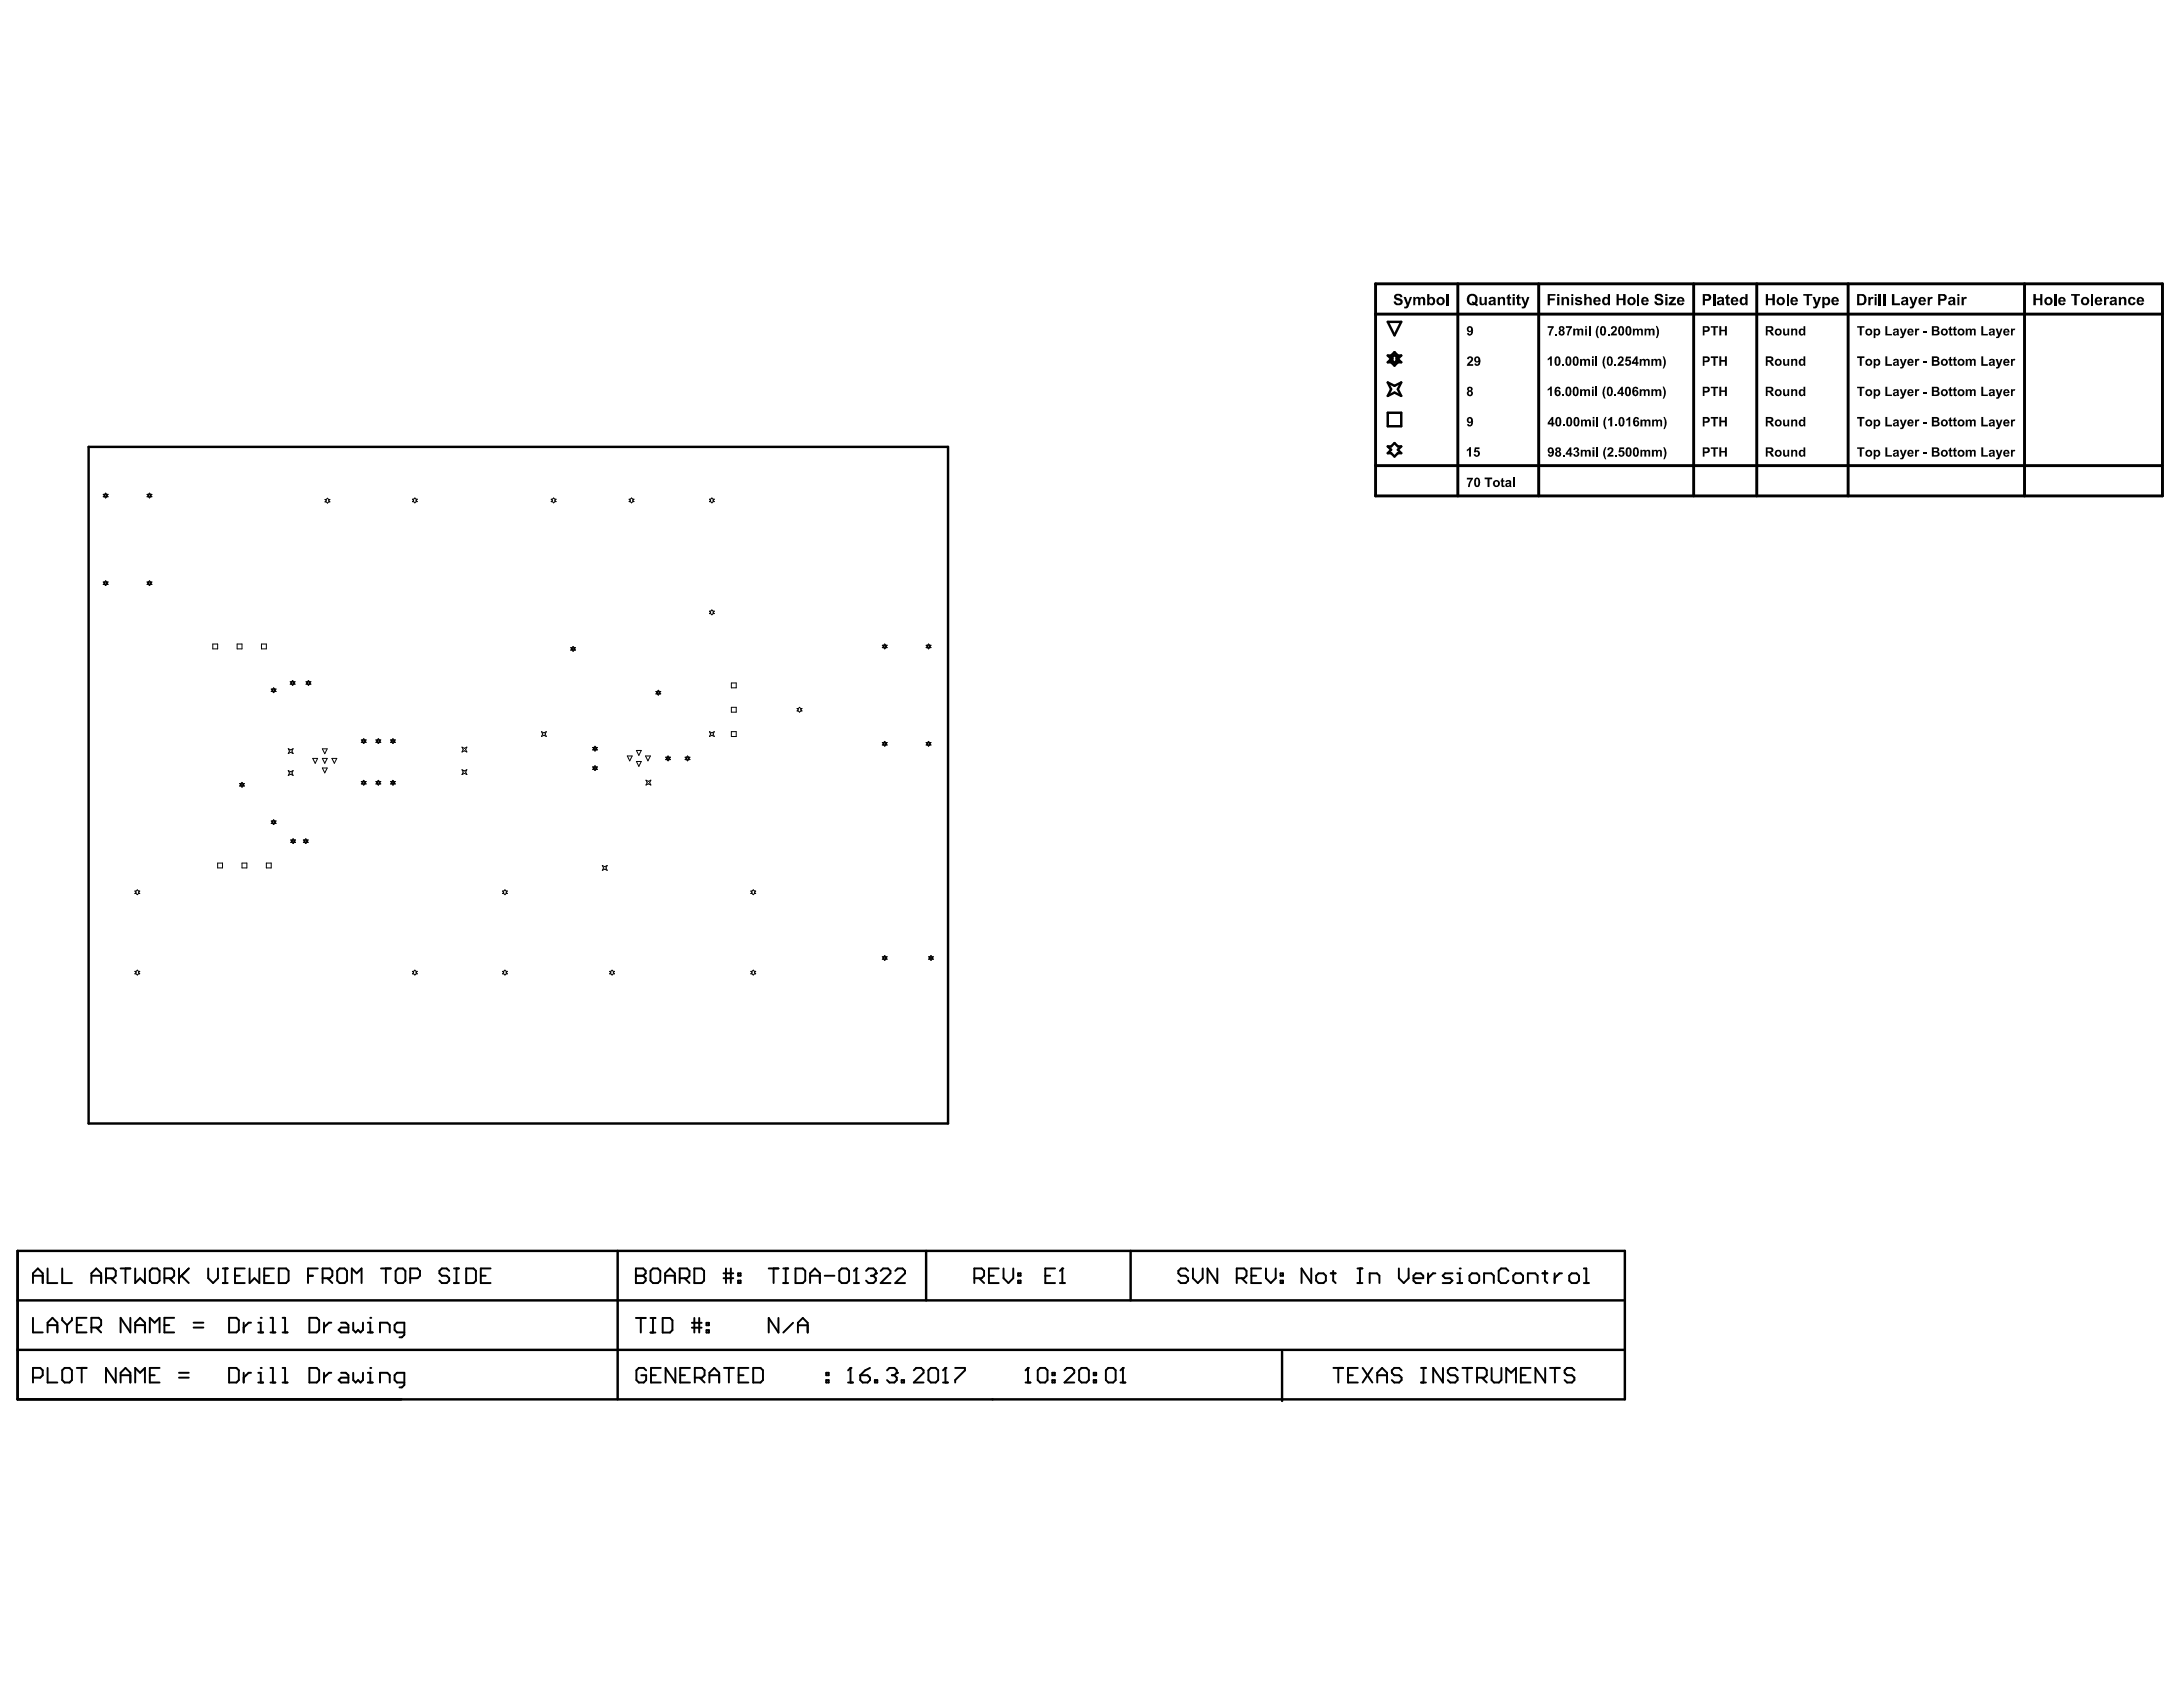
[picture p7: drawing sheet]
<svg xmlns="http://www.w3.org/2000/svg" width="279mm" height="216mm" viewBox="0 0 279 216" stroke-linecap="round" stroke-linejoin="round" font-family="sans-serif">
<g fill="none" stroke="#000" stroke-width=".31">
<path d="M11.3 57.2h110v86.6h-110zM177.6 57.1h.4l.5-.4 .4 .4h.4l-.4 .5 .4 .4h-.4l-.4 .4-.5-.4h-.4l.4-.4zM177.6 48.9l.9 .5 .8-.5-.4 .9 .4 .9-.8-.5-.9 .5 .4-.9zM177.6 45.5h.4l.5-.4 .4 .4h.4l-.4 .4 .4 .5h-.4l-.4 .4-.5-.4h-.4l.4-.5zM177.6 52.8h1.7v1.7h-1.7zM177.6 41.2h1.7l-.8 1.7zM178 45.7h.2l.3-.3 .2 .3h.3l-.3 .2 .3 .3h-.3l-.2 .2-.3-.2h-.2l.2-.3zM2.2 160.1v19h205.8v-19h-205.7v19M2.2 172.8h205.7M2.2 166.4h205.8M79.1 160.1v19M118.5 160.1v6.3"/>
<path d="M144.7 160.1v6.3M164.1 173v6.3"/>
</g>
<g fill="none" stroke="#000" stroke-width=".25">
<path d="M4.2 163.3h1.3M4.2 164.2v-1.2l.6-.7 .7 .7v1.2M4.2 168.7v1.8h1.3M4.2 176.3h1l.3-.3v-.6l-.3-.3h-1v1.8M6.1 162.3v1.9h1.2M6.1 170.5v-1.2l.6-.6 .6 .6v1.2M6.1 175.1v1.8h1.2M6.1 169.6h1.2M8 162.3v1.9h1.2M8 175.4l.3-.3h.6l.3 .3v1.2l-.3 .3h-.6l-.3-.3zM8 168.7v.3l.6 .6M8.6 169.6v.9"/>
<path d="M9.2 168.7v.3l-.6 .6M9.8 175.1h1.3M9.8 169.6h.7M10.5 175.1v1.8M11.1 168.7h-1.3v1.8h1.3M11.7 163.3h1.2M11.7 169.9h.9l.3-.3v-.6l-.3-.3h-.9v1.8M11.7 164.2v-1.2l.6-.7 .6 .7v1.2M12.3 169.9l.6 .6M13.6 163.6h.9l.3-.3v-.7l-.3-.3h-.9v1.9M14.2 163.6l.6 .6M14.8 175.1v1.8l-1.2-1.8v1.8"/>
<path d="M15.4 162.3h1.3M15.4 176.9v-1.2l.7-.6 .6 .6v1.2M15.4 176h1.3M16.1 162.3v1.9M16.7 168.7v1.8l-1.3-1.8v1.8M17.3 162.3v1.9l.6-.6 .7 .6v-1.9M17.3 170.5v-1.2l.6-.6 .7 .6v1.2M17.3 176.9v-1.8l.6 .6 .7-.6v1.8M17.3 169.6h1.3M19.2 162.6l.3-.3h.6l.3 .3v1.3l-.3 .3h-.6l-.3-.3zM19.2 176h.6M19.2 170.5v-1.8l.6 .6 .6-.6v1.8"/>
<path d="M20.4 175.1h-1.2v1.8h1.2M21 163.6h1l.3-.3v-.7l-.3-.3h-1v1.9M21 169.6h.7M21.7 163.6l.6 .6M22.3 168.7h-1.3v1.8h1.3M22.9 176.3h1.3M22.9 175.7h1.3M22.9 162.3v1.9M23.2 163.3l1 .9M24.2 162.3l-1.3 1.3M24.8 169.9h1.2M24.8 169.3h1.2"/>
<path d="M26.7 162.3v1.3l.6 .6 .6-.6v-1.3M28.5 164.2h.6M28.5 162.3h.6M28.8 162.3v1.9M29.3 175.1h1l.3 .3v1.2l-.3 .3h-1zM29.3 168.7h1l.3 .3v1.2l-.3 .3h-1zM30.1 163.3h.6M31.2 169.3v1.2M31.2 175.7v1.2M31.3 162.3h-1.2v1.9h1.2M31.9 162.3v1.9l.7-.6 .6 .6v-1.9M32.1 175.7h-.3l-.6 .6"/>
<path d="M32.1 169.3h-.3l-.6 .6M33.1 176.9h.6M33.1 175.7h.3v1.2M33.1 170.5h.6M33.1 169.3h.3v1.2M33.4 175.1h.1M33.4 168.7h.1M33.8 163.3h.6M34.6 175.1h.3v1.8M34.6 176.9h.6M34.6 170.5h.6M34.6 168.7h.3v1.8"/>
<path d="M35.1 162.3h-1.3v1.9h1.3M35.7 162.3h.9l.3 .3v1.3l-.3 .3h-.9zM36.2 175.1h.3v1.8M36.2 176.9h.6M36.2 170.5h.6M36.2 168.7h.3v1.8M39.4 163.3h.6M39.6 175.1h.9l.3 .3v1.2l-.3 .3h-.9zM39.6 168.7h.9l.3 .3v1.2l-.3 .3h-.9zM40.7 162.3h-1.3v1.9M41.3 163.6h.9l.3-.3v-.7l-.3-.3h-.9v1.9M41.5 169.3v1.2"/>
<path d="M41.5 175.7v1.2M41.9 163.6l.6 .6M42.4 175.7h-.3l-.6 .6M42.4 169.3h-.3l-.6 .6M43.2 162.6l.3-.3h.6l.3 .3v1.3l-.3 .3h-.6l-.3-.3zM43.7 175.7h.6l.3 .3v.9h-.9l-.4-.3 .4-.3h.9M43.7 169.3h.6l.3 .3v.9h-.9l-.4-.3 .4-.3h.9M45 164.2v-1.9l.7 .7 .6-.7v1.9M45.2 175.7v.9l.3 .3 .3-.3 .3 .3 .4-.3v-.9M45.2 169.3v.9l.3 .3 .3-.3 .3 .3 .4-.3v-.9M47.1 176.9h.6M47.1 175.7h.3v1.2"/>
<path d="M47.1 170.5h.6M47.1 169.3h.3v1.2M47.4 175.1h.1M47.4 168.7h.1M48.6 176.9v-1.2h1l.3 .3v.9M48.6 170.5v-1.2h1l.3 .3v.9M48.8 162.3h1.2M49.4 162.3v1.9M50.6 162.6l.3-.3h.7l.3 .3v1.3l-.3 .3h-.7l-.3-.3zM51.7 176.9h-.9l-.3-.3v-.6l.3-.3h.9v1.5l-.3 .4h-.3M51.7 170.5h-.9l-.3-.3v-.6l.3-.3h.9v1.5l-.3 .3h-.3M52.5 163.6h.9l.4-.3v-.7l-.4-.3h-.9v1.9"/>
<path d="M57.5 162.6l-.3-.3h-.6l-.4 .3v.4l.4 .3h.6l.3 .3v.3l-.3 .3h-.6l-.4-.3M58.1 164.2h.6M58.1 162.3h.6M58.4 162.3v1.9M59.7 162.3h.9l.3 .3v1.3l-.3 .3h-.9zM61.5 163.3h.7M62.8 162.3h-1.3v1.9h1.3M81.4 163.3h.1M81.4 162.3h.9l.3 .3v.4l-.3 .3 .3 .3v.3l-.3 .3h-.9zM81.4 163.3h.9M81.4 168.7h1.2M82 168.7v1.8"/>
<path d="M82.7 175.4l-.3-.3h-.6l-.3 .3v1.2l.3 .3h.6l.3-.3v-.6h-.6M83.3 162.6l.3-.3h.6l.3 .3v1.3l-.3 .3h-.6l-.3-.3zM83.3 168.7h.6M83.3 170.5h.6M83.3 176h.6M83.6 168.7v1.8M84.6 175.1h-1.3v1.8h1.3M84.8 168.7h1l.3 .3v1.2l-.3 .3h-1zM85.1 163.3h1.3M85.1 164.2v-1.2l.7-.7 .6 .7v1.2M86.4 175.1v1.8l-1.2-1.8v1.8M87 163.6h.9l.3-.3v-.7l-.3-.3h-.9v1.9"/>
<path d="M87.1 176h.6M87.6 163.6l.6 .6M88.3 175.1h-1.2v1.8h1.2M88.6 169.9h1.2M88.6 169.3h1.2M88.9 162.3h.9l.3 .3v1.3l-.3 .3h-.9zM88.9 168.7v1.8M88.9 176.3h1l.3-.3v-.6l-.3-.3h-1v1.8M89.5 168.7v1.8M89.6 176.3l.6 .6M90.4 170.2h.3v.3h-.3zM90.4 169.3h.3v.3h-.3z"/>
<path d="M90.8 176h1.2M90.8 176.9v-1.2l.6-.6 .6 .6v1.2M92.6 163h1.3M92.6 163.6h1.3M92.7 175.1h1.2M92.9 162.3v1.9M93.3 175.1v1.8M93.5 162.3v1.9M94.5 163.9h.3v.3h-.3zM94.5 163h.3v.3h-.3zM94.5 176h.7M95.8 175.1h-1.3v1.8h1.3"/>
<path d="M96.4 175.1h.9l.4 .3v1.2l-.4 .3h-.9zM98.4 162.3h1.2M99 162.3v1.9M99.6 168.7v1.8l-1.2-1.8v1.8M100.3 164.2h.6M100.3 162.3h.6M100.6 162.3v1.9M101.5 169.3l-1.2 1.2M101.8 162.3h.9l.4 .3v1.3l-.4 .3h-.9zM102.1 169.6h1.3M102.1 170.5v-1.2l.6-.6 .7 .6v1.2M103.7 163.3h1.2"/>
<path d="M103.7 164.2v-1.2l.6-.7 .6 .7v1.2M105.6 163.3h1.2M105.8 176.6h.3v.3h-.3zM105.8 175.7h.3v.3h-.3zM107.4 162.6l.3-.3h.7l.3 .3v1.3l-.3 .3h-.7l-.3-.3zM108.5 176.9h.7M108.9 175.1h.1M108.9 175.1v1.8M108.9 175.1l-.4 .3M109.3 164.2h.6M109.6 162.3h.1M109.6 162.3v1.9"/>
<path d="M109.6 162.3l-.3 .3M110.1 176h.9l.4 .3v.3l-.4 .3h-.6l-.3-.3zM110.8 162.6l.4-.3h.6l.3 .3v.4M111.4 175.1l-.7 .3-.6 .6M111.5 163.3h.3M111.8 163.3l.3 .3v.3l-.3 .3h-.6l-.4-.3M112 176.6h.3v.3h-.3zM112.1 163h.1M112.1 163l-.3 .3M112.7 162.6l.3-.3h.7l.3 .3v.4l-1.3 1.2h1.3M113.5 175.4l.3-.3h.7l.3 .3v.3M114.2 176h.3"/>
<path d="M114.5 176l.3 .3v.3l-.3 .3h-.7l-.3-.3M114.6 162.6l.3-.3h.6l.3 .3v.4l-1.2 1.2h1.2M114.8 175.7h.1M114.8 175.7l-.3 .3M115.4 176.6h.3v.3h-.3zM117 175.4l.3-.3h.6l.3 .3v.3l-1.2 1.2h1.2M118.8 175.4l.3-.3h.7l.3 .3v1.2l-.3 .3h-.7l-.3-.3zM120.7 176.9h.6M121 175.1h.1M121 175.1v1.8M121 175.1l-.3 .3M122.3 175.1h1.2v.3l-1.2 1.2v.3"/>
<path d="M124.7 163.6h.9l.3-.3v-.7l-.3-.3h-.9v1.9M125.3 163.6l.6 .6M126.6 163.3h.6M127.8 162.3h-1.2v1.9h1.2M128.4 162.3v1.3l.7 .6 .6-.6v-1.3M130.3 163.9h.3v.3h-.3zM130.3 163h.3v.3h-.3zM131.3 176.9h.6M131.6 175.1h.1M131.6 175.1v1.8M131.6 175.1l-.3 .3M132.8 175.4l.3-.3h.7l.3 .3v1.2l-.3 .3h-.7l-.3-.3z"/>
<path d="M133.8 163.3h.6M134.7 176.6h.3v.3h-.3zM134.7 175.7h.3v.3h-.3zM135 162.3h-1.2v1.9h1.2M135.7 164.2h.6M136 162.3h.1M136 162.3v1.9M136 162.3l-.3 .3M136.2 175.4l.4-.3h.6l.3 .3v.3l-1.3 1.2h1.3M138.1 175.4l.3-.3h.7l.3 .3v1.2l-.3 .3h-.7l-.3-.3zM140 176.6h.3v.3h-.3zM140 175.7h.3v.3h-.3z"/>
<path d="M141.5 175.4l.4-.3h.6l.3 .3v1.2l-.3 .3h-.6l-.4-.3zM143.4 176.9h.6M143.7 175.1h.1M143.7 175.1v1.8M143.7 175.1l-.3 .3M152.1 162.6l-.3-.3h-.7l-.3 .3v.4l.3 .3h.7l.3 .3v.3l-.3 .3h-.7l-.3-.3M152.7 162.3v1.3l.6 .6 .6-.6v-1.3M155.8 162.3v1.9l-1.2-1.9v1.9M158.3 163.6h.9l.3-.3v-.7l-.3-.3h-.9v1.9M158.9 163.6l.6 .6M160.2 163.3h.6M161.4 162.3h-1.2v1.9h1.2"/>
<path d="M162 162.3v1.3l.7 .6 .6-.6v-1.3M163.9 163.9h.3v.3h-.3zM163.9 163h.3v.3h-.3zM167.8 162.3v1.9l-1.2-1.9v1.9M168.5 163.3l.3-.3h.6l.3 .3v.6l-.3 .3h-.6l-.3-.3zM170.3 163h.6M170.6 162.6v1.3l.3 .3M170.7 175.1h1.2M171.3 175.1v1.8M172.5 176h.7M173.7 164.2h.7M173.7 162.3h.7"/>
<path d="M173.8 175.1h-1.3v1.8h1.3M174.1 162.3v1.9M174.4 175.1l1.2 1.8M175.3 164.2v-1.2h.9l.4 .3v.9M175.6 175.1l-1.2 1.8M176.3 176h1.2M176.3 176.9v-1.2l.6-.6 .6 .6v1.2M179 162.3v1.3l.7 .6 .6-.6v-1.3M179.4 175.4l-.3-.3h-.6l-.4 .3v.3l.4 .3h.6l.3 .3v.3l-.3 .3h-.6l-.4-.3M180.9 163.6h1.3v-.3l-.4-.3h-.6l-.3 .3v.6l.3 .3h.6M181.9 175.1h.6M181.9 176.9h.6"/>
<path d="M182.2 175.1v1.8M182.8 163v1.2M183.7 163h-.3l-.6 .6M184.7 175.1v1.8l-1.3-1.8v1.8M185.9 163h-.9l-.4 .3 .4 .3h.6l.3 .3-.3 .3h-1M186.5 164.2h.6M186.5 163h.3v1.2M186.6 175.4l-.4-.3h-.6l-.3 .3v.3l.3 .3h.6l.4 .3v.3l-.4 .3h-.6l-.3-.3M186.8 162.3h.1M187.2 175.1h1.2M187.8 175.1v1.8M188.4 163h.6l.3 .3v.6l-.3 .3h-.6l-.3-.3v-.6z"/>
<path d="M189 176.3h1l.3-.3v-.6l-.3-.3h-1v1.8M189.7 176.3l.6 .6M189.9 164.2v-1.2h1l.3 .3v.9M190.9 175.1v1.5l.3 .3h.6l.4-.3v-1.5M192.8 176.9v-1.8l.6 .6 .6-.6v1.8M193.1 162.6l-.4-.3h-.6l-.3 .3v1.3l.3 .3h.6l.4-.3M193.7 163.3l.3-.3h.6l.3 .3v.6l-.3 .3h-.6l-.3-.3zM194.7 176h.6M195.6 164.2v-1.2h.9l.3 .3v.9M195.9 175.1h-1.2v1.8h1.2M197.4 163h.6M197.7 162.6v1.3l.3 .3"/>
<path d="M197.8 175.1v1.8l-1.3-1.8v1.8M198.4 175.1h1.2M199 163v1.2M199 175.1v1.8M199.9 163h-.3l-.6 .6M200.8 163.3l.4-.3h.6l.3 .3v.6l-.3 .3h-.6l-.4-.3zM201.5 175.4l-.3-.3h-.6l-.3 .3v.3l.3 .3h.6l.3 .3v.3l-.3 .3h-.6l-.3-.3M202.7 164.2h.6M202.7 162.3h.3v1.9"/>
</g>
<g fill="none" stroke="#000" stroke-width=".13">
<path d="M13.2 74.5h.2l.1-.2 .2 .2h.1l-.1 .1 .1 .2h-.1l-.2 .1-.1-.1h-.2l.2-.2zM13.2 63.3h.2l.1-.2 .2 .2h.1l-.1 .1 .1 .2h-.1l-.2 .1-.1-.1h-.2l.2-.2zM13.3 74.5l.2-.1 .2 .1-.1 .1 .1 .1-.2 .1-.2-.1 .1-.1zM13.3 63.3l.2-.1 .2 .1-.1 .1 .1 .1-.2 .1-.2-.1 .1-.1zM18.8 74.5h.2l.1-.2 .2 .2h.1l-.1 .1 .1 .2h-.1l-.2 .1-.1-.1h-.2l.2-.2zM18.8 63.3h.2l.1-.2 .2 .2h.1l-.1 .1 .1 .2h-.1l-.2 .1-.1-.1h-.2l.2-.2zM18.9 74.5l.2-.1 .2 .1-.1 .1 .1 .1-.2 .1-.2-.1 .1-.1zM18.9 63.3l.2-.1 .2 .1-.1 .1 .1 .1-.2 .1-.2-.1 .1-.1zM41.6 63.9h.2l.1-.1 .2 .1h.1l-.1 .2 .1 .1h-.1l-.2 .2-.1-.2h-.2l.2-.1zM52.8 63.9h.1l.2-.2 .2 .2h.1l-.1 .1 .1 .2h-.1l-.2 .2-.2-.2h-.1l.1-.2zM70.5 63.9h.2l.2-.2 .1 .2h.2l-.2 .1 .2 .2h-.2l-.1 .2-.2-.2h-.2l.2-.2zM80.5 63.9h.2l.1-.2 .2 .2h.1l-.1 .1 .1 .2h-.1l-.2 .2-.1-.2h-.2l.2-.2z"/>
<path d="M90.8 63.9h.2l.1-.2 .2 .2h.1l-.1 .1 .1 .2h-.1l-.2 .2-.1-.2h-.2l.2-.2zM90.8 78.2h.2l.1-.1 .2 .1h.1l-.1 .2 .1 .1h-.1l-.2 .2-.1-.2h-.2l.2-.1zM27.2 82.4h.7v.6h-.7zM30.4 82.4h.6v.6h-.6zM33.5 82.4h.6v.6h-.6zM34.7 88.2h.2l.1-.2 .2 .2h.1l-.1 .1 .1 .2h-.1l-.2 .2-.1-.2h-.2l.2-.2zM34.8 88.2h.2h.2l-.1 .1 .1 .1-.2 .1-.2-.1 .1-.1zM36.9 98.6l.3 .2 .3-.2-.1 .3 .1 .3-.3-.1-.3 .1 .1-.3zM36.9 95.8l.3 .2 .3-.2-.1 .3 .1 .3-.3-.1-.3 .1 .1-.3zM37.1 87.2h.2l.2-.1 .1 .1h.2l-.2 .2 .2 .2h-.2l-.1 .1-.2-.1h-.2l.2-.2zM37.3 87.3l.2-.1 .1 .1-.1 .1 .1 .1-.1 .1-.2-.1 .1-.1zM39.2 87.2h.1l.2-.1 .1 .1h.2l-.2 .2 .2 .2h-.2l-.1 .1-.2-.1h-.1l.1-.2z"/>
<path d="M39.3 87.3l.2-.1 .2 .1-.1 .1 .1 .1-.2 .1-.2-.1 .1-.1zM40 97.1h.7l-.4 .6zM41.3 97.1h.6l-.3 .6zM41.3 98.3h.6l-.3 .6zM41.3 95.8h.6l-.3 .7zM42.5 97.1h.6l-.3 .6zM46.2 94.7h.2l.2-.2 .1 .2h.2l-.2 .1 .2 .2h-.2l-.1 .2-.2-.2h-.2l.2-.2zM46.4 94.8l.2-.1 .1 .1h-.1l.1 .1-.1 .1-.2-.1 .1-.1zM48.1 94.7h.2l.1-.2 .2 .2h.1l-.1 .1 .1 .2h-.1l-.2 .2-.1-.2h-.2l.2-.2zM48.2 94.8l.2-.1 .2 .1h-.1l.1 .1-.2 .1-.2-.1 .1-.1zM50 94.7h.1l.2-.2 .1 .2h.2l-.2 .1 .2 .2h-.2l-.1 .2-.2-.2h-.1l.1-.2zM50.1 94.8l.2-.1 .2 .1h-.1l.1 .1-.2 .1-.2-.1 .1-.1z"/>
<path d="M59.1 98.5l.3 .2 .4-.2-.2 .3 .2 .3-.4-.1-.3 .1 .2-.3zM59.1 95.6l.3 .2 .4-.2-.2 .3 .2 .3-.4-.1-.3 .1 .2-.3zM69.3 93.6l.3 .2 .3-.2-.1 .3 .1 .4-.3-.2-.3 .2 .2-.4zM73 82.9h.2l.2-.2 .1 .2h.2l-.2 .1 .2 .2h-.2l-.1 .2-.2-.2h-.2l.2-.2zM73.2 83l.2-.1 .1 .1h-.1l.1 .1-.1 .1-.2-.1 .1-.1zM75.8 98.2h.2l.2-.2 .1 .2h.2l-.2 .1 .2 .2h-.2l-.1 .1-.2-.1h-.2l.2-.2zM75.8 95.7h.2l.2-.2 .1 .2h.2l-.2 .1 .2 .2h-.2l-.1 .1-.2-.1h-.2l.2-.2zM76 98.2l.2-.1 .1 .1-.1 .1 .1 .1-.1 .1-.2-.1 .1-.1zM76 95.7l.2-.1 .1 .1-.1 .1 .1 .1-.1 .1-.2-.1 .1-.1zM80.3 96.7h.6l-.3 .7zM81.5 97.5h.6l-.3 .6zM81.5 96h.6l-.3 .7z"/>
<path d="M82.6 96.7h.6l-.3 .7zM82.7 99.8l.3 .2 .3-.2-.2 .4 .2 .3-.3-.2-.3 .2 .1-.3zM83.9 88.5h.2l.2-.2 .1 .2h.2l-.2 .2 .2 .1h-.2l-.1 .2-.2-.2h-.2l.2-.1zM84.1 88.6l.2-.1 .1 .1v.1l-.1 .1-.2-.1h.1zM85.2 96.9h.1l.2-.2 .2 .2h.1l-.1 .2 .1 .1h-.1l-.2 .2-.2-.2h-.1l.1-.1zM85.3 97l.2-.1 .2 .1-.1 .1 .1 .1h-.2h-.2l.1-.1zM87.7 96.9h.1l.2-.2 .2 .2h.1l-.1 .2 .1 .1h-.1l-.2 .2-.2-.2h-.1l.1-.1zM87.8 97l.2-.1 .2 .1-.1 .1 .1 .1h-.2h-.2l.1-.1zM90.8 93.6l.3 .2 .3-.2-.1 .3 .1 .4-.3-.2-.3 .2 .2-.4zM93.6 87.4h.6v.6h-.6zM93.6 90.5h.6v.6h-.6zM93.6 93.6h.6v.7h-.6z"/>
<path d="M102 90.7h.2l.1-.2 .2 .2h.1l-.1 .1 .1 .2h-.1l-.2 .1-.1-.1h-.2l.2-.2zM112.9 82.6h.2l.1-.2 .2 .2h.1l-.1 .1 .1 .2h-.1l-.2 .1-.1-.1h-.2l.2-.2zM112.9 95h.2l.1-.1 .2 .1h.1l-.1 .2 .1 .1h-.1l-.2 .2-.1-.2h-.2l.2-.1zM113 95.1l.2-.1 .2 .1-.1 .1 .1 .1-.2 .1-.2-.1 .1-.1zM113 82.6l.2-.1 .2 .1-.1 .1 .1 .1-.2 .1-.2-.1 .1-.1zM118.5 82.6h.2l.1-.2 .2 .2h.2l-.2 .1 .2 .2h-.2l-.2 .1-.1-.1h-.2l.2-.2zM118.5 95h.2l.1-.1 .2 .1h.2l-.2 .2 .2 .1h-.2l-.2 .2-.1-.2h-.2l.2-.1zM118.7 95.1l.1-.1 .2 .1-.1 .1 .1 .1-.2 .1-.1-.1 .1-.1zM118.7 82.6l.1-.1 .2 .1-.1 .1 .1 .1-.2 .1-.1-.1 .1-.1zM17.3 114h.1l.2-.1 .1 .1h.2l-.2 .2 .2 .1h-.2l-.1 .2-.2-.2h-.1l.1-.1zM27.9 110.5h.6v.6h-.6zM30.7 100.3h.1l.2-.2 .1 .2h.2l-.2 .1 .2 .2h-.2l-.1 .1-.2-.1h-.1l.1-.2z"/>
<path d="M30.8 100.3h.2h.2l-.1 .1 .1 .1-.2 .1-.2-.1 .1-.1zM31 110.5h.6v.6h-.6zM34.1 110.5h.6v.6h-.6zM34.7 105.1h.2l.1-.2 .2 .2h.1l-.1 .1 .1 .2h-.1l-.2 .1-.1-.1h-.2l.2-.2zM34.8 105.1l.2-.1 .2 .1-.1 .1 .1 .1-.2 .1-.2-.1 .1-.1zM37.2 107.5h.2l.1-.2 .2 .2h.1l-.1 .2 .1 .1h-.1l-.2 .2-.1-.2h-.2l.2-.1zM37.3 107.6l.2-.1 .2 .1-.1 .1h.1l-.2 .1-.2-.1h.1zM38.8 107.5h.2l.1-.2 .2 .2h.1l-.1 .2 .1 .1h-.1l-.2 .2-.1-.2h-.2l.2-.1zM39 107.6l.1-.1 .2 .1-.1 .1h.1l-.2 .1-.1-.1zM46.2 100h.2l.2-.1 .1 .1h.2l-.2 .2 .2 .1h-.2l-.1 .2-.2-.2h-.2l.2-.1zM46.4 100.1l.2-.1 .1 .1-.1 .1 .1 .1-.1 .1-.2-.1 .1-.1zM48.1 100h.2l.1-.1 .2 .1h.1l-.1 .2 .1 .1h-.1l-.2 .2-.1-.2h-.2l.2-.1z"/>
<path d="M48.2 100.1l.2-.1 .2 .1-.1 .1 .1 .1-.2 .1-.2-.1 .1-.1zM50 100h.1l.2-.1 .1 .1h.2l-.2 .2 .2 .1h-.2l-.1 .2-.2-.2h-.1l.1-.1zM50.1 100.1l.2-.1 .2 .1-.1 .1 .1 .1-.2 .1-.2-.1 .1-.1zM64.3 114h.2l.1-.1 .2 .1h.1l-.1 .2 .1 .1h-.1l-.2 .2-.1-.2h-.2l.2-.1zM77.1 110.8l.3 .1 .3-.1-.1 .3 .1 .3-.3-.2-.3 .2 .1-.3zM96.1 114h.2l.1-.1 .2 .1h.1l-.1 .2 .1 .1h-.1l-.2 .2-.1-.2h-.2l.2-.1zM17.3 124.3h.1l.2-.1 .1 .1h.2l-.2 .2 .2 .1h-.2l-.1 .2-.2-.2h-.1l.1-.1zM52.8 124.3h.1l.2-.1 .2 .1h.1l-.1 .2 .1 .1h-.1l-.2 .2-.2-.2h-.1l.1-.1zM64.3 124.3h.2l.1-.1 .2 .1h.1l-.1 .2 .1 .1h-.1l-.2 .2-.1-.2h-.2l.2-.1zM78 124.3h.2l.1-.1 .2 .1h.1l-.1 .2 .1 .1h-.1l-.2 .2-.1-.2h-.2l.2-.1zM96.1 124.3h.2l.1-.1 .2 .1h.1l-.1 .2 .1 .1h-.1l-.2 .2-.1-.2h-.2l.2-.1zM112.9 122.4h.2l.1-.1 .2 .1h.1l-.1 .2 .1 .2h-.1l-.2 .1-.1-.1h-.2l.2-.2z"/>
<path d="M113 122.5l.2-.1 .2 .1-.1 .1 .1 .1-.2 .1-.2-.1 .1-.1zM118.8 122.4h.2l.2-.1 .1 .1h.2l-.2 .2 .2 .2h-.2l-.1 .1-.2-.1h-.2l.2-.2zM119 122.5l.2-.1 .1 .1v.1v.1l-.1 .1-.2-.1 .1-.1z"/>
</g>
<path d="M176.1 36.3h100.7v27.2h-100.7zM186.6 36.3v27.2M196.9 36.3v27.2M216.8 36.3v27.2M224.8 36.3v27.2M236.5 36.3v27.2M259.1 36.3v27.2M176.1 40.2h100.7M176.1 59.6h100.7" fill="none" stroke="#000" stroke-width=".37"/>
<g fill="#000">
<path d="M178.5 37.8l.2-.2h.3a.43 .43 0 0 1 .5 .4h-.3a.25 .25 0 0 0-.2-.2 .25 .25 0 0 0-.3 .2l.4 .2a.47 .47 0 0 1 .4 .6 .47 .47 0 0 1-.7 .3l-.3-.2-.1-.1v-.2h.2a.28 .28 0 0 0 .3 .3 .28 .28 0 0 0 .3-.4l-.3-.1a.44 .44 0 0 1-.4-.6zM179.6 38h.4l.2 .8 .2-.8h.3l-.4 1.2-.3 .3h-.3v-.2h.2l.1-.2zM180.9 38h.2v.2l.3-.2 .4 .2 .1-.2a.35 .35 0 0 1 .5 .4v.7h-.3v-.6a.2 .2 0 0 0-.2-.3 .2 .2 0 0 0-.1 .3v.6h-.3v-.6a.2 .2 0 0 0-.2-.3 .2 .2 0 0 0-.1 .3l-.1 .6h-.2zM185.1 37.6h.3v1.5h-.3zM189.4 38h.2v.5a.23 .23 0 0 0 .1 .3 .23 .23 0 0 0 .3 0v-.8h.3v1.1h-.3v-.2l-.2 .2h-.2a.3 .3 0 0 1-.2-.4zM191.7 38h.2v.2l.4-.2 .3 .1v1h-.2v-.6a.24 .24 0 0 0-.3-.3 .24 .24 0 0 0-.1 .4v.5h-.3zM192.9 37.8l.3-.2v.4h.2v.2h-.2v.6h.2l-.1 .3a.29 .29 0 0 1-.3-.1 .29 .29 0 0 1-.1-.3v-.5h-.1v-.2h.1zM194.2 37.8l.2-.2v.4h.2v.2h-.2v.6h.2v.2a.31 .31 0 0 1-.3 0 .31 .31 0 0 1-.1-.3v-.5h-.2v-.2h.2zM194.7 38h.3l.2 .8 .3-.8h.2l-.4 1.2a.42 .42 0 0 1-.5 .3v-.2l.2-.1 .1-.1zM198.1 37.6h1v.2h-.7v.4h.6v.2h-.6v.7h-.3zM199.9 38h.2v.2l.4-.2a.38 .38 0 0 1 .3 .4v.7h-.3v-.6a.23 .23 0 0 0-.2-.3 .23 .23 0 0 0-.2 .4v.5h-.2zM201.6 38.1l.3-.1a.41 .41 0 0 1 .6 .3h-.3a.2 .2 0 0 0-.3 0l.1 .1a.37 .37 0 0 1 .4 .1 .37 .37 0 0 1 0 .4l-.3 .2a.46 .46 0 0 1-.6-.3l.3-.1 .1 .1a.15 .15 0 0 0 .2 .1 .15 .15 0 0 0 .1-.2h-.2a.36 .36 0 0 1-.3-.2 .36 .36 0 0 1-.1-.4z"/>
<path d="M202.8 37.6h.2v.5l.4-.1a.38 .38 0 0 1 .3 .4v.7h-.3v-.6a.23 .23 0 0 0-.2-.3 .23 .23 0 0 0-.2 .3v.6h-.2zM206.9 37.6h.3v.6h.5v-.6h.4v1.5h-.4v-.7h-.5v.7h-.3zM209.6 37.6h.2v1.5h-.2zM211.9 37.8l.2-.2 .6 .1 .2 .3h-.3a.28 .28 0 0 0-.3-.2 .28 .28 0 0 0-.3 .2l.6 .2a.46 .46 0 0 1 .3 .6 .46 .46 0 0 1-.7 .3 .48 .48 0 0 1-.5-.5h.3a.28 .28 0 0 0 .3 .3 .28 .28 0 0 0 .3-.3l-.4-.2a.41 .41 0 0 1-.3-.6zM213.6 38h.9v.2l-.6 .6h.6v.3h-.9v-.3l.5-.6-.5 .1zM219.2 37.6h.3v1.5h-.3zM220.9 37.8l.3-.2v.4h.2v.2h-.2v.6h.2v.3a.32 .32 0 0 1-.5-.4v-.5h-.1v-.2h.1zM226 37.6h.3v.6h.5v-.6h.4v1.5h-.4v-.7h-.5v.7h-.3zM228.7 37.6h.2v1.5h-.2zM230.8 37.6h1.2v.2h-.5v1.3h-.3v-1.3h-.4zM232 38h.3l.2 .8 .3-.8h.3l-.5 1.3-.2 .2h-.3v-.2h.2l.1-.2zM239.1 38h.3v.2a.29 .29 0 0 1 .4-.2l-.1 .3a.24 .24 0 0 0-.3 0 .24 .24 0 0 0 0 .3v.5h-.3z"/>
<path d="M240.5 37.6h.2v1.5h-.2zM241 37.6h.3v1.5h-.3zM242.1 37.6h.4v1.2h.7v.3h-1.1zM244.4 38h.2l.3 .8 .2-.8h.3l-.4 1.2a.4 .4 0 0 1-.5 .3l-.1-.2 .3-.1 .1-.1zM246.7 38h.3v.2l.2-.2h.2l-.1 .3a.23 .23 0 0 0-.3 0 .23 .23 0 0 0 0 .3v.5h-.3zM251.1 38h.2v.2a.29 .29 0 0 1 .4-.2v.3a.24 .24 0 0 0-.3 0 .24 .24 0 0 0-.1 .3v.5h-.2zM260.3 37.6h.3v.6h.5v-.6h.3v1.5h-.3v-.7h-.5v.7h-.3zM262.9 37.6h.3v1.5h-.3zM265.1 37.6h1.1v.2h-.4v1.3h-.3v-1.3h-.4zM267.6 37.6h.3v1.5h-.3zM269.3 38h.2v.2a.29 .29 0 0 1 .5-.2l-.1 .3a.24 .24 0 0 0-.3 0 .24 .24 0 0 0 0 .3v.5h-.3zM271.2 38h.2l.1 .2 .3-.2a.38 .38 0 0 1 .4 .4v.7h-.3v-.6a.23 .23 0 0 0-.3-.3 .23 .23 0 0 0-.1 .4v.5h-.3z"/>
<path d="M272.5 38.1l.3-.1a.42 .42 0 0 1 .5 .3l-.2 .1a.23 .23 0 0 0-.4-.2 .23 .23 0 0 0 0 .4 .21 .21 0 0 0 .1 .2 .21 .21 0 0 0 .3-.1h.2v.1a.51 .51 0 0 1-.7 .2 .51 .51 0 0 1-.1-.8zM187.7 57.5l.4-.3h.2v1.2h-.3v-.8l-.3 .2zM187.8 45.7l.4-.1a.46 .46 0 0 1 .3 .5 .46 .46 0 0 1-.3 .4l-.1 .1h.5v.2h-.9l.1-.2 .3-.3a.23 .23 0 0 0 .2-.3 .23 .23 0 0 0-.2-.2l-.1 .2-.2-.1zM188.8 57.3h.6v.2h-.5v.2l.1-.1a.41 .41 0 0 1 .3 .7 .41 .41 0 0 1-.7-.2h.2a.21 .21 0 0 0 .3 .1 .21 .21 0 0 0 .1-.3 .21 .21 0 0 0-.3 0h-.3zM198.1 41.7h.8v.2l-.3 .5-.1 .5h-.3v-.1l.3-.7 .1-.1h-.5zM198.1 45.9l.3-.3h.2v1.2h-.2v-.9l-.3 .2zM198.1 49.8l.3-.3h.2v1.2h-.2v-.9l-.3 .2zM199.1 42.7h.2v.2h-.2zM199.9 46.6h.3v.2h-.3zM199.9 50.5h.3v.2h-.3zM200 58.2h.2v.2h-.2zM200 54.3h.3v.3h-.3z"/>
<path d="M200.4 41.7h.8v.2l-.3 .5-.1 .5h-.2v-.2l.3-.7h-.5zM201.5 57.3h.3a.3 .3 0 0 1 .3 .2 .3 .3 0 0 1-.2 .3 .36 .36 0 0 1 .1 .6 .36 .36 0 0 1-.6-.2v-.1h.2a.19 .19 0 0 0 .2 .1 .19 .19 0 0 0 .1-.2 .19 .19 0 0 0-.3-.1l.1-.2a.15 .15 0 0 0 .2-.1 .15 .15 0 0 0-.2-.2 .15 .15 0 0 0-.1 .2h-.2zM201.4 42.1h.2v.1l.1-.1h.3a.11 .11 0 0 0 .1 .1 .11 .11 0 0 0 .1-.1 .3 .3 0 0 1 .4 .3v.5h-.2v-.5a.16 .16 0 0 0-.2-.2 .16 .16 0 0 0-.1 .3v.4h-.2v-.4a.18 .18 0 0 0-.2-.3 .17 .17 0 0 0-.1 .3v.4h-.2zM202.2 45.9h.2v.2a.3 .3 0 0 1 .6 0 .28 .28 0 0 1 .3-.2 .28 .28 0 0 1 .2 .4v.5h-.2v-.5a.17 .17 0 0 0-.2-.2 .17 .17 0 0 0-.1 .3v.4h-.2v-.5a.17 .17 0 0 0-.2-.2 .17 .17 0 0 0-.1 .3v.4h-.3zM202.2 49.8h.2v.1l.2-.1h.3l.1 .1 .1-.1a.26 .26 0 0 1 .3 0 .26 .26 0 0 1 .1 .3v.6h-.2v-.5a.16 .16 0 0 0-.2-.2 .16 .16 0 0 0-.1 .2v.5h-.2v-.5a.17 .17 0 0 0-.2-.2 .17 .17 0 0 0-.1 .2v.5h-.3zM202.3 57.6h.2v.1l.2-.1h.2l.1 .1 .2-.1a.27 .27 0 0 1 .3 0 .27 .27 0 0 1 .1 .3v.5h-.2v-.5a.16 .16 0 0 0-.3-.1 .16 .16 0 0 0 0 .2v.4h-.2v-.4a.18 .18 0 0 0-.2-.3 .18 .18 0 0 0-.2 .3v.4h-.2zM202.4 53.7h.1v.1a.3 .3 0 0 1 .6 0l.1-.1a.28 .28 0 0 1 .3 0 .28 .28 0 0 1 .1 .3v.6h-.2v-.5a.17 .17 0 0 0-.2-.2 .17 .17 0 0 0-.1 .2v.5h-.2v-.5a.17 .17 0 0 0-.2-.2 .17 .17 0 0 0-.1 .2v.5h-.2zM203.4 41.7h.2v1.2h-.2zM204.2 45.6h.2v1.2h-.2zM204.2 49.5h.2v1.2h-.2zM204.3 57.3h.2v1.1h-.2zM204.3 53.4h.2v1.2h-.2z"/>
<path d="M204.4 41.8l.3-.1-.3 .8 .1 .5 .2 .3h-.2l-.2-.5v-.6zM205.3 45.6h.2l-.2 .7 .1 .6 .1 .3h-.2l-.2-.8v-.3zM205.3 49.5h.2l-.2 .7 .1 .5 .1 .3h-.2v-.1l-.2-.6 .1-.5zM205.4 57.2h.2l-.2 .6v.5l.2 .5-.2-.1-.2-.5v-.4zM205.4 53.4h.2l-.2 .5v.5l.2 .5h-.2l-.2-.5v-.5zM205.8 42.7h.2v.2h-.2zM205.8 53.7l.4-.3h.1v1.2h-.2v-.9l-.3 .2zM205.8 57.3h.1a.4 .4 0 0 1 .6 .2 .4 .4 0 0 1-.3 .5l-.2 .2h.5v.2h-.8l.1-.2 .4-.4a.16 .16 0 0 0 .1-.2 .16 .16 0 0 0-.2-.2 .16 .16 0 0 0-.1 .2h-.3zM206.6 46.6h.2v.2h-.2zM206.6 50.5h.2v.2h-.2zM206.7 58.2h.2v.2h-.2zM206.7 54.3h.3v.3h-.3z"/>
<path d="M206.2 41.8l.4-.1a.42 .42 0 0 1 .3 .4 .42 .42 0 0 1-.2 .5l-.2 .1h.4v.2h-.7v-.2l.3-.3a.23 .23 0 0 0 .2-.2 .23 .23 0 0 0-.2-.3l-.1 .2h-.2zM207.3 57.3h.6v.2h-.5v.2h.3a.4 .4 0 0 1 .1 .6 .4 .4 0 0 1-.7-.2h.2a.19 .19 0 0 0 .3 .2 .19 .19 0 0 0 .1-.3 .18 .18 0 0 0-.2-.2 .18 .18 0 0 0-.2 .1h-.1zM207.1 45.8l.3-.2a.43 .43 0 0 1 .4 .4 .43 .43 0 0 1-.3 .4l-.1 .2h.4v.2h-.8l.1-.3 .2-.2a.29 .29 0 0 0 .2-.5h-.2v.2l-.3-.1zM208.1 45.6h.6v.3h-.4l-.1 .1h.2a.42 .42 0 0 1 .3 .7 .42 .42 0 0 1-.7-.2h.2a.19 .19 0 0 0 .3 .1 .19 .19 0 0 0 0-.3l-.1-.1-.4 .1zM208.2 53.6l.3-.2h.1v1.2h-.2v-.9l-.2 .2zM209 42.1h.2v.1l.2-.1h.2a.16 .16 0 0 0 .1 .1 .16 .16 0 0 0 .2-.1 .27 .27 0 0 1 .3 0 .27 .27 0 0 1 .1 .3v.5h-.2v-.5a.18 .18 0 0 0-.3-.2 .17 .17 0 0 0-.1 .3v.4h-.2v-.4a.16 .16 0 0 0-.1-.3 .18 .18 0 0 0-.2 .3v.4h-.2zM209.9 45.9h.2v.2v-.1a.26 .26 0 0 1 .5 .1l.2-.2a.3 .3 0 0 1 .3 .4v.5h-.2v-.5a.18 .18 0 0 0-.2-.2 .18 .18 0 0 0-.1 .3v.4h-.2v-.5a.17 .17 0 0 0-.2-.2 .17 .17 0 0 0-.1 .3v.4h-.2zM209.9 49.8h.2v.1l.1-.1h.3l.1 .1 .1-.1a.27 .27 0 0 1 .3 0 .27 .27 0 0 1 .1 .3v.6h-.2v-.5a.17 .17 0 0 0-.2-.2 .17 .17 0 0 0-.1 .3v.4h-.2v-.5a.18 .18 0 0 0-.2-.2 .18 .18 0 0 0-.1 .2v.5h-.2zM210 57.6h.1v.1l.2-.1h.2a.14 .14 0 0 0 .2 .1 .14 .14 0 0 0 .1-.1 .28 .28 0 0 1 .4 .3v.5h-.2v-.5a.16 .16 0 0 0-.2-.2 .16 .16 0 0 0-.1 .3v.4h-.2v-.4a.17 .17 0 0 0-.2-.2 .17 .17 0 0 0-.1 .2v.4h-.2zM210 53.7h.2v.1a.29 .29 0 0 1 .5 0l.1-.1a.28 .28 0 0 1 .3 0 .28 .28 0 0 1 .1 .3v.6h-.2v-.5a.17 .17 0 0 0-.2-.2 .17 .17 0 0 0-.1 .2v.5h-.2v-.5a.17 .17 0 0 0-.2-.2 .17 .17 0 0 0-.1 .2v.5h-.2zM210.5 42.1h.2v.1l.2-.1h.2l.1 .1 .1-.1a.28 .28 0 0 1 .3 0 .28 .28 0 0 1 .2 .3v.5h-.3v-.5a.16 .16 0 0 0-.2-.2 .16 .16 0 0 0-.1 .3v.4h-.2v-.4a.18 .18 0 0 0-.2-.3 .18 .18 0 0 0-.1 .3v.4h-.2zM211.4 45.9h.2v.1a.29 .29 0 0 1 .5 .1l.1-.1a.28 .28 0 0 1 .3-.1 .28 .28 0 0 1 .1 .4v.5h-.2v-.5a.16 .16 0 0 0-.2-.2 .16 .16 0 0 0-.1 .3v.4h-.2v-.5a.18 .18 0 0 0-.2-.2 .18 .18 0 0 0-.1 .3v.4h-.2z"/>
<path d="M211.4 49.8h.2v.1a.3 .3 0 0 1 .5 0 .31 .31 0 0 1 .3-.1 .31 .31 0 0 1 .2 .3v.6h-.2v-.5a.16 .16 0 0 0-.2-.2 .16 .16 0 0 0-.1 .2v.5h-.2v-.5a.18 .18 0 0 0-.2-.2 .18 .18 0 0 0-.1 .3v.4h-.2zM211.4 57.6h.2v.1l.2-.1h.2l.2 .1 .1-.1a.26 .26 0 0 1 .3 0 .26 .26 0 0 1 .1 .3v.5h-.2v-.5a.16 .16 0 0 0-.2-.2 .16 .16 0 0 0-.1 .3v.4h-.2v-.4a.18 .18 0 0 0-.2-.3 .17 .17 0 0 0-.1 .3v.4h-.3zM211.5 53.7h.2v.1a.26 .26 0 0 1 .5 0l.2-.1a.3 .3 0 0 1 .3 .3v.6h-.2v-.5a.18 .18 0 0 0-.2-.2 .18 .18 0 0 0-.1 .2v.5h-.2v-.5a.17 .17 0 0 0-.2-.2 .17 .17 0 0 0-.1 .2v.5h-.2zM211.9 41.7h.2l.2 .5v.7l-.2 .4h-.2l.2-.5v-.7zM212.8 45.6l.2 .1 .2 .4v.5l-.3 .6h-.1l.2-.6v-.5zM212.8 49.5h.2l.2 .5v.6l-.3 .4h-.1l.2-.5v-.5zM212.9 57.2h.1l.3 .6-.1 .6-.2 .4h-.1l.2-.6zM212.9 53.4h.2l.2 .7v.4l-.3 .4h-.1l.2-.5v-.6zM219 57.3h.9v.1h-.3v1h-.3v-1h-.3zM219 45.6h.9v.2h-.3v1h-.3v-1h-.3zM219 53.4h.9v.2h-.3v1h-.3v-1h-.3zM219 49.5h.9v.2h-.3v1h-.3v-1h-.3z"/>
<path d="M219 41.7h.9v.2h-.3v1h-.3v-1h-.3zM220.1 57.3h.2v.4h.5v-.4h.2v1.1h-.2v-.5h-.5v.5h-.2zM220.1 45.6h.2v.5h.5v-.5h.2v1.2h-.2v-.5h-.5v.5h-.2zM220.1 53.4h.2v.4h.5v-.4h.2v1.2h-.2v-.6h-.5v.6h-.2zM220.1 49.5h.2v.5h.5v-.5h.2v1.2h-.2v-.5h-.5v.5h-.2zM220.1 41.7h.2v.5h.5v-.5h.2v1.2h-.2v-.5h-.5v.5h-.2zM228.2 57.6h.2v.4a.2 .2 0 0 0 .1 .2 .2 .2 0 0 0 .2 0l.1-.6h.2v.8h-.2v-.1l-.2 .1a.3 .3 0 0 1-.4-.3zM228.2 45.9h.2v.5a.19 .19 0 0 0 .3 .2 .19 .19 0 0 0 .1-.3v-.4h.2v.9h-.2v-.1l-.1 .1a.31 .31 0 0 1-.3 0 .31 .31 0 0 1-.2-.3zM228.2 53.7h.2v.4a.21 .21 0 0 0 .3 .3 .19 .19 0 0 0 .1-.3v-.4h.2v.9h-.2v-.2l-.1 .1a.31 .31 0 0 1-.3 0 .31 .31 0 0 1-.2-.3zM228.2 49.8h.2v.4a.2 .2 0 0 0 .1 .3 .2 .2 0 0 0 .2 0l.1-.7h.2v.9h-.2v-.1l-.2 .1a.3 .3 0 0 1-.4-.3zM228.2 42.1h.2v.4a.2 .2 0 0 0 .1 .2 .2 .2 0 0 0 .2 0l.1-.6h.2v.8h-.2v-.1l-.2 .1a.3 .3 0 0 1-.4-.3zM229.2 57.6h.3v.1l.2-.1a.26 .26 0 0 1 .3 0 .26 .26 0 0 1 0 .3v.5h-.2v-.4a.17 .17 0 0 0-.1-.3 .17 .17 0 0 0-.2 .2v.5h-.3z"/>
<path d="M229.2 45.9h.3v.2l.2-.2a.26 .26 0 0 1 .3 .1 .26 .26 0 0 1 0 .3v.5h-.2v-.4a.19 .19 0 0 0-.2-.3 .19 .19 0 0 0-.1 .3v.4h-.3zM229.2 53.7h.3v.1l.2-.1a.26 .26 0 0 1 .3 0 .26 .26 0 0 1 0 .3v.6h-.2v-.5a.19 .19 0 0 0-.2-.2 .19 .19 0 0 0-.1 .2v.5h-.3zM229.2 49.8h.3v.1l.2-.1a.26 .26 0 0 1 .3 .1 .26 .26 0 0 1 0 .3v.5h-.2v-.5a.17 .17 0 0 0-.1-.2 .17 .17 0 0 0-.2 .2v.5h-.3zM229.2 42.1h.3v.1l.2-.1a.26 .26 0 0 1 .3 0 .26 .26 0 0 1 0 .3v.5h-.2v-.4a.17 .17 0 0 0-.1-.3 .17 .17 0 0 0-.2 .2v.5h-.3zM237.7 57.3h.9v.1h-.3v1h-.3v-1h-.3zM237.7 53.4h.9v.2h-.3v1h-.3v-1h-.3zM237.7 45.6h.9v.2h-.3v1h-.3v-1h-.3zM237.7 41.7h.9v.2h-.3v1h-.3v-1h-.3zM237.7 49.5h.9v.2h-.3v1h-.3v-1h-.3zM241.3 57.3h.3v1h.5v.1h-.8zM241.3 53.4h.3v1h.5v.2h-.8zM241.3 45.6h.3v1h.5v.2h-.8z"/>
<path d="M241.3 41.7h.3v1h.5v.2h-.8zM241.3 49.5h.3v1h.5v.2h-.8zM243.1 57.6h.3l.2 .6 .2-.6h.2l-.3 1a.36 .36 0 0 1-.5 .2v-.2h.2l.1-.2zM243.1 53.7h.3l.2 .6 .2-.6h.2l-.4 1.1-.1 .1h-.3v-.2h.2l.1-.1zM243.1 45.9h.3l.2 .7 .2-.7h.2l-.4 1.1-.1 .2h-.3v-.2l.2-.1 .1-.1zM243.1 42.1h.3l.2 .6 .2-.6h.2l-.3 1a.36 .36 0 0 1-.5 .2v-.2h.2l.1-.2zM243.1 49.8h.3l.2 .6 .2-.6h.2l-.3 1a.36 .36 0 0 1-.5 .2v-.2h.2l.1-.1zM245.1 57.6h.2v.1l.1-.1h.2v.2a.27 .27 0 0 0-.3 .1 .27 .27 0 0 0 0 .3v.2h-.2zM245.1 53.7h.2v.1l.1-.1h.2h.1l-.1 .2a.23 .23 0 0 0-.3 .1 .23 .23 0 0 0 0 .3v.3h-.2zM245.1 45.9h.2v.2l.1-.2h.2l.1 .1-.1 .2a.23 .23 0 0 0-.3 0 .23 .23 0 0 0 0 .3v.3h-.2zM245.1 42.1h.2v.1l.1-.1h.2v.2a.27 .27 0 0 0-.3 .1 .27 .27 0 0 0 0 .3v.2h-.2zM245.1 49.8h.2v.1l.1-.1h.2v.2a.27 .27 0 0 0-.3 .1 .27 .27 0 0 0 0 .3v.3h-.2z"/>
<path d="M246.2 57.9h.5v.2h-.5zM246.2 54h.5v.2h-.5zM246.2 46.3h.5v.2h-.5zM246.2 42.4h.5v.2h-.5zM246.2 50.2h.5v.2h-.5zM249.5 57.4l.2-.1v.3h.2v.2h-.2v.5h.2v.1h-.1a.23 .23 0 0 1-.3 0 .23 .23 0 0 1 0-.3v-.3h-.1zM249.5 53.5l.2-.1v.3h.2v.2h-.2v.5h.2v.2a.27 .27 0 0 1-.3-.1 .27 .27 0 0 1-.1-.2v-.4h-.1zM249.5 45.8l.2-.2v.3h.2v.2h-.2v.5h.2v.2a.27 .27 0 0 1-.3 0 .27 .27 0 0 1-.1-.3v-.4h-.1zM249.5 41.9l.2-.2v.4h.2v.1h-.2v.5h.2v.2h-.1a.23 .23 0 0 1-.3 0 .23 .23 0 0 1 0-.3v-.4h-.1zM249.5 49.7l.2-.2v.3h.2v.2h-.2v.5h.2v.2h-.1a.23 .23 0 0 1-.3-.1 .23 .23 0 0 1 0-.2v-.4h-.1zM250.1 57.4l.2-.1v.3h.1v.2h-.1v.5h.1l.1 .1h-.1a.23 .23 0 0 1-.3 0 .23 .23 0 0 1 0-.3v-.3h-.2zM250.1 53.5l.2-.1v.3h.1v.2h-.1v.5h.1v.2a.27 .27 0 0 1-.3-.1 .27 .27 0 0 1 0-.2v-.4h-.2z"/>
<path d="M250.1 45.8l.2-.2v.3h.1v.2h-.1v.5h.1v.2a.27 .27 0 0 1-.3 0 .27 .27 0 0 1 0-.3v-.4h-.2zM250.1 41.9l.2-.2v.4h.1v.1h-.1v.5h.1l.1 .2h-.1a.23 .23 0 0 1-.3 0 .23 .23 0 0 1 0-.3v-.4h-.2zM250.1 49.7l.2-.2v.3h.1v.2h-.1v.5h.1l.1 .2h-.1a.23 .23 0 0 1-.3-.1 .23 .23 0 0 1 0-.2v-.4h-.2zM251.6 57.6h.2v.1l.2-.1h.2a.11 .11 0 0 0 .1 .1 .11 .11 0 0 0 .1-.1h.1a.3 .3 0 0 1 .4 .3v.5h-.3v-.5a.16 .16 0 0 0-.1-.1 .16 .16 0 0 0-.1 .2v.4h-.3v-.4a.18 .18 0 0 0-.2-.3 .17 .17 0 0 0-.1 .3v.4h-.2zM251.6 53.7h.2v.1a.3 .3 0 0 1 .5 0 .28 .28 0 0 1 .4-.1 .28 .28 0 0 1 .2 .3v.6h-.3v-.5a.17 .17 0 0 0-.1-.2 .17 .17 0 0 0-.1 .2v.5h-.3v-.5a.17 .17 0 0 0-.2-.2 .17 .17 0 0 0-.1 .2v.5h-.2zM251.6 45.9h.2v.2a.3 .3 0 0 1 .5 0 .28 .28 0 0 1 .4-.2 .28 .28 0 0 1 .2 .4v.5h-.3v-.5a.17 .17 0 0 0-.1-.2 .17 .17 0 0 0-.1 .3v.4h-.3v-.5a.17 .17 0 0 0-.2-.2 .17 .17 0 0 0-.1 .3v.4h-.2zM251.6 42.1h.2v.1l.2-.1h.2a.11 .11 0 0 0 .1 .1 .11 .11 0 0 0 .1-.1h.1a.3 .3 0 0 1 .4 .3v.5h-.3v-.5a.16 .16 0 0 0-.1-.2 .16 .16 0 0 0-.1 .3v.4h-.3v-.4a.18 .18 0 0 0-.2-.3 .17 .17 0 0 0-.1 .3v.4h-.2zM251.6 49.8h.2v.1l.2-.1h.2a.11 .11 0 0 0 .1 .1 .11 .11 0 0 0 .1-.1h.1a.3 .3 0 0 1 .4 .3v.6h-.3v-.5a.16 .16 0 0 0-.1-.2 .16 .16 0 0 0-.1 .2v.5h-.3v-.5a.17 .17 0 0 0-.2-.2 .17 .17 0 0 0-.1 .2v.5h-.2zM253.6 57.3h.2v1h.6v.1h-.8zM253.6 53.4h.2v1h.6v.2h-.8zM253.6 45.6h.2v1h.6v.2h-.8zM253.6 41.7h.2v1h.6v.2h-.8z"/>
<path d="M253.6 49.5h.2v1h.6v.2h-.8zM255.4 57.6h.3l.2 .6 .2-.6h.2l-.3 1a.37 .37 0 0 1-.5 .2v-.2h.2v-.2zM255.4 53.7h.3l.2 .6 .2-.6h.2l-.3 1a.29 .29 0 0 1-.4 .2h-.1v-.2h.2v-.1zM255.4 45.9h.3l.2 .7 .2-.7h.2l-.3 1a.29 .29 0 0 1-.4 .3h-.1v-.2l.2-.1v-.1zM255.4 42.1h.3l.2 .6 .2-.6h.2l-.3 1a.37 .37 0 0 1-.5 .2v-.2h.2v-.2zM255.4 49.8h.3l.2 .6 .2-.6h.2l-.3 1a.37 .37 0 0 1-.5 .2v-.2h.2v-.1zM257.4 57.6h.2v.1l.1-.1h.2v.2a.27 .27 0 0 0-.3 .4v.2h-.2zM257.4 53.7h.2v.1l.1-.1h.2v.2a.26 .26 0 0 0-.3 .4v.3h-.2zM257.4 45.9h.2v.2l.1-.2h.2v.1v.2a.26 .26 0 0 0-.3 .3v.3h-.2zM257.4 42.1h.2v.1l.1-.1h.2v.2a.27 .27 0 0 0-.3 .4v.2h-.2zM257.4 49.8h.2v.1l.1-.1h.2v.2a.27 .27 0 0 0-.3 .4v.3h-.2zM187.7 61.1h.8v.2l-.3 .4-.1 .6h-.2v-.1l.1-.5 .3-.3h-.6z"/>
<path d="M190 61.1h1v.2h-.4v1h-.2v-1h-.4zM192.2 61.3l.2-.2v.4h.1v.1h-.1v.5h.1v.2a.27 .27 0 0 1-.2 0 .27 .27 0 0 1-.1-.3v-.4h-.1zM193.6 61.1h.3v1.2h-.3z"/>
<path d="M182.7 37.6h.2v.5h.1a.47 .47 0 0 1 .6 .1 .47 .47 0 0 1 .1 .6l-.3 .3h-.3l-.2-.2v.2h-.2zM183 38.3l-.1 .1a.27 .27 0 0 0 .1 .4 .27 .27 0 0 0 .4 0v-.1a.28 .28 0 0 0 0-.4 .28 .28 0 0 0-.3-.1z"/>
<path d="M183.8 38.5a.55 .55 0 0 1 1.1 0 .55 .55 0 0 1-1.1 0zM184.2 38.3a.3 .3 0 0 0 0 .4 .3 .3 0 0 0 .4 0 .31 .31 0 0 0 0-.4 .31 .31 0 0 0-.4 0z"/>
<path d="M187.9 37.8l.4-.2h.3a.82 .82 0 0 1 .4 1.3l.2 .1-.1 .2-.3-.2-.2 .1a.77 .77 0 0 1-.8-.4 .77 .77 0 0 1 .1-.9zM188.1 38v.4a.36 .36 0 0 0 .5 .4l-.2-.1 .1-.1a.22 .22 0 0 0 .3 0 .22 .22 0 0 0 0-.3v-.1a.38 .38 0 0 0-.3-.4 .38 .38 0 0 0-.4 .2z"/>
<path d="M190.6 38.1l.2-.1h.2a.3 .3 0 0 1 .4 .4l.1 .7h-.3v-.2l-.2 .2a.34 .34 0 0 1-.5-.3 .34 .34 0 0 1 .4-.4h.2a.16 .16 0 0 0-.1-.2 .16 .16 0 0 0-.2 .1h-.3zM190.8 38.7a.18 .18 0 0 0 .2 .2 .18 .18 0 0 0 .1-.2l.1-.1z"/>
<path d="M193.6 37.6h.3v.3h-.3zM193.6 38h.3v1.1h-.3z"/>
<path d="M199.3 37.6h.3v.3h-.3zM199.3 38h.3v1.1h-.3z"/>
<path d="M201.1 37.6h.3v.3h-.3zM201.1 38h.3v1.1h-.3z"/>
<path d="M204 38.1l.4-.1 .4 .1v.2l.1 .3h-.7a.21 .21 0 0 0 .1 .2 .21 .21 0 0 0 .3-.1l.3 .1a.54 .54 0 0 1-.8 .2 .54 .54 0 0 1-.1-.9zM204.2 38.3v.1h.4a.21 .21 0 0 0-.1-.2 .21 .21 0 0 0-.3 .1z"/>
<path d="M205.2 38.1l.3-.1 .3 .1v-.5h.3v1.5h-.3v-.2l-.2 .2a.55 .55 0 0 1-.5-.4 .55 .55 0 0 1 .1-.6zM205.4 38.3l-.1 .1a.28 .28 0 0 0 .1 .3 .28 .28 0 0 0 .3 .1l.1-.2a.25 .25 0 0 0-.1-.3 .25 .25 0 0 0-.3 0z"/>
<path d="M208.3 38.5a.55 .55 0 0 1 1.1 0 .55 .55 0 0 1-1.1 0zM208.6 38.3a.31 .31 0 0 0 0 .4 .31 .31 0 0 0 .4 .1 .31 .31 0 0 0 .1-.5 .31 .31 0 0 0-.5 0z"/>
<path d="M210.2 38.1l.3-.1h.2l.2 .2 .1 .2v.2h-.7a.21 .21 0 0 0 .2 .2 .21 .21 0 0 0 .2-.1l.3 .1a.54 .54 0 0 1-.8 .2 .54 .54 0 0 1 0-.9zM210.4 38.3l-.1 .1h.4a.2 .2 0 0 0-.1-.2 .2 .2 0 0 0-.2 .1z"/>
<path d="M213.1 37.6h.3v.3h-.3zM213.1 38h.3v1.1h-.3z"/>
<path d="M214.7 38.2l.2-.2h.3a.51 .51 0 0 1 .4 .6h-.7a.21 .21 0 0 0 .2 .2 .21 .21 0 0 0 .2-.1l.3 .1a.52 .52 0 0 1-.8 .2 .52 .52 0 0 1-.1-.8zM215 38.3l-.1 .1h.4a.2 .2 0 0 0-.1-.2 .2 .2 0 0 0-.2 .1z"/>
<path d="M217.9 37.6h.6a.45 .45 0 0 1 .5 .5 .45 .45 0 0 1-.6 .4h-.2v.6h-.3zM218.2 37.8v.5h.2a.23 .23 0 0 0 .3-.2 .23 .23 0 0 0-.3-.3z"/>
<path d="M219.8 38.2l.1-.2h.4a.3 .3 0 0 1 .3 .4l.1 .7h-.2l-.1-.2-.2 .2a.33 .33 0 0 1-.5-.3 .33 .33 0 0 1 .5-.4h.2a.17 .17 0 0 0-.2-.2 .17 .17 0 0 0-.2 .1h-.2zM220.1 38.7a.18 .18 0 0 0 .2 .2 .18 .18 0 0 0 0-.3z"/>
<path d="M221.6 38.1l.4-.1 .4 .1 .1 .2v.3h-.7a.21 .21 0 0 0 .1 .2 .21 .21 0 0 0 .3-.1l.3 .1a.54 .54 0 0 1-.8 .2 .54 .54 0 0 1-.1-.9zM221.8 38.3v.1h.4a.21 .21 0 0 0-.1-.2 .21 .21 0 0 0-.3 .1z"/>
<path d="M222.8 38.1l.3-.1 .3 .1v-.5h.3v1.5h-.3v-.2l-.4 .2a.6 .6 0 0 1-.2-1zM223 38.3v.1a.26 .26 0 0 0 0 .3 .26 .26 0 0 0 .3 .1l.1-.2a.25 .25 0 0 0-.1-.3 .25 .25 0 0 0-.3 0z"/>
<path d="M227.4 38.5a.55 .55 0 0 1 1.1 0 .55 .55 0 0 1-1.1 0zM227.8 38.3a.3 .3 0 0 0-.1 .4 .3 .3 0 0 0 .4 .1 .32 .32 0 0 0 0-.5 .32 .32 0 0 0-.3 0z"/>
<path d="M229.3 38.1l.3-.1h.2a.55 .55 0 0 1 .3 .6h-.7a.21 .21 0 0 0 .2 .2 .21 .21 0 0 0 .2-.1l.3 .1a.52 .52 0 0 1-.8 .2 .52 .52 0 0 1-.1-.8zM229.5 38.2l-.1 .2h.4l-.1-.2z"/>
<path d="M233.2 38h.3v.2a.46 .46 0 0 1 .6-.1 .46 .46 0 0 1 .1 .6l-.2 .4h-.3l-.2-.2v.5h-.3zM233.5 38.3a.3 .3 0 0 0 0 .4 .3 .3 0 0 0 .4 .1l.1-.3a.22 .22 0 0 0-.2-.3 .22 .22 0 0 0-.3 .1z"/>
<path d="M234.5 38.1l.4-.1 .3 .1 .1 .2 .1 .3h-.7a.21 .21 0 0 0 .1 .2 .21 .21 0 0 0 .3-.1l.3 .1a.54 .54 0 0 1-.9 .2 .54 .54 0 0 1 0-.9zM234.7 38.3v.1h.4l-.1-.2z"/>
<path d="M237.7 37.6h.5a.71 .71 0 0 1 .7 .5 .71 .71 0 0 1-.2 .7l-.2 .2-.8 .1zM238 37.8v1h.2a.51 .51 0 0 0 .3-.8l-.2-.2z"/>
<path d="M239.9 37.6h.3v.3h-.3zM239.9 38h.3v1.1h-.3z"/>
<path d="M243.4 38.1l.2-.1h.2a.34 .34 0 0 1 .4 .4l.1 .7h-.3v-.2l-.3 .2a.33 .33 0 0 1-.4-.4 .33 .33 0 0 1 .4-.3 .15 .15 0 0 0 .2-.1 .15 .15 0 0 0-.1-.1 .15 .15 0 0 0-.2 .1h-.3zM243.6 38.7a.18 .18 0 0 0 .2 .2 .18 .18 0 0 0 .1-.3z"/>
<path d="M245.6 38.2l.3-.2h.2a.51 .51 0 0 1 .4 .6h-.7a.2 .2 0 0 0 .2 .2 .2 .2 0 0 0 .2-.1l.3 .1a.54 .54 0 0 1-.8 .2 .54 .54 0 0 1-.1-.8zM245.9 38.3l-.1 .1h.4a.21 .21 0 0 0-.1-.2 .21 .21 0 0 0-.2 .1z"/>
<path d="M248.1 37.6h.5a.46 .46 0 0 1 .6 .5 .46 .46 0 0 1-.7 .4h-.2v.6h-.2zM248.3 37.8v.5h.2a.23 .23 0 0 0 .4-.2 .25 .25 0 0 0-.4-.3z"/>
<path d="M249.4 38.2l.2-.2h.2a.31 .31 0 0 1 .4 .4l.1 .7h-.3v-.2l-.2 .2a.32 .32 0 0 1-.4-.2 .32 .32 0 0 1 0-.4l.4-.1a.15 .15 0 0 0 .1-.1 .15 .15 0 0 0-.1-.1 .15 .15 0 0 0-.1 .1h-.4zM249.7 38.6a.17 .17 0 0 0 0 .3 .17 .17 0 0 0 .3-.1 .17 .17 0 0 0-.1-.2z"/>
<path d="M250.5 37.6h.3v.3h-.3zM250.5 38h.3v1.1h-.3z"/>
<path d="M261.7 38.5a.54 .54 0 0 1 1 0 .54 .54 0 0 1-1 0zM262 38.3a.28 .28 0 0 0 0 .5 .28 .28 0 0 0 .4-.2 .3 .3 0 0 0 0-.3 .3 .3 0 0 0-.4 0z"/>
<path d="M263.5 38.2l.2-.2h.3a.51 .51 0 0 1 .4 .6h-.7a.2 .2 0 0 0 .1 .2 .2 .2 0 0 0 .3-.1l.3 .1a.52 .52 0 0 1-.8 .2 .52 .52 0 0 1-.1-.8zM263.7 38.3v.1h.4a.21 .21 0 0 0-.1-.2 .21 .21 0 0 0-.3 .1z"/>
<path d="M266.3 38.5a.55 .55 0 0 1 1.1 0 .55 .55 0 0 1-1.1 0zM266.7 38.3a.31 .31 0 0 0-.1 .4 .31 .31 0 0 0 .4 .1 .31 .31 0 0 0 .1-.5 .31 .31 0 0 0-.4 0z"/>
<path d="M268.3 38.1l.4-.1 .3 .2 .1 .2v.2h-.7a.21 .21 0 0 0 .1 .2 .21 .21 0 0 0 .3-.1l.3 .1a.54 .54 0 0 1-.9 .1 .54 .54 0 0 1 .1-.8zM268.4 38.3v.1h.4a.2 .2 0 0 0-.1-.2 .2 .2 0 0 0-.3 .1z"/>
<path d="M270.1 38.1l.4-.1a.34 .34 0 0 1 .4 .4l.1 .7h-.3v-.2l-.3 .2a.33 .33 0 0 1-.4-.3 .33 .33 0 0 1 .4-.4 .15 .15 0 0 0 .2-.1 .15 .15 0 0 0-.1-.1 .15 .15 0 0 0-.2 .1h-.3zM270.3 38.7a.18 .18 0 0 0 .2 .2 .18 .18 0 0 0 .1-.3z"/>
<path d="M273.6 38.1l.3-.1h.2a.55 .55 0 0 1 .3 .6h-.7a.21 .21 0 0 0 .2 .2 .21 .21 0 0 0 .2-.1l.3 .1a.52 .52 0 0 1-.8 .2 .52 .52 0 0 1 0-.8zM273.8 38.3l-.1 .1h.4a.21 .21 0 0 0-.1-.2 .21 .21 0 0 0-.2 .1z"/>
<path d="M187.8 53.5l.2-.1a.49 .49 0 0 1 .5 .2 .49 .49 0 0 1 0 .5v.2a.37 .37 0 0 1-.4 .3 .37 .37 0 0 1-.3-.3h.2a.17 .17 0 0 0 .2 0 .17 .17 0 0 0 .1-.2v-.1a.38 .38 0 0 1-.5 0 .38 .38 0 0 1 0-.5zM188 53.6a.19 .19 0 0 0 0 .3 .19 .19 0 0 0 .3-.1 .17 .17 0 0 0-.1-.2 .17 .17 0 0 0-.2 0z"/>
<path d="M187.8 41.8l.3-.1a.59 .59 0 0 1 .4 .9l-.1 .2a.35 .35 0 0 1-.4 .2 .35 .35 0 0 1-.2-.4h.2a.15 .15 0 0 0 .2 .2 .15 .15 0 0 0 .1-.2v-.2l-.3 .1-.2-.1-.1-.4zM188 42a.21 .21 0 0 0 0 .2 .21 .21 0 0 0 .2 .1 .21 .21 0 0 0 .1-.3 .21 .21 0 0 0-.3 0z"/>
<path d="M187.8 49.6l.2-.1h.2a.3 .3 0 0 1 .3 .2 .3 .3 0 0 1-.2 .4h.1a.37 .37 0 0 1 0 .5 .37 .37 0 0 1-.6 0 .37 .37 0 0 1 .1-.6 .27 .27 0 0 1-.1-.4zM188 49.8a.15 .15 0 0 0 .3 0 .15 .15 0 0 0-.3 0zM188 50.3a.18 .18 0 0 0 .3 0 .18 .18 0 0 0-.3 0z"/>
<path d="M188.7 45.8l.3-.2h.2a.67 .67 0 0 1-.1 1.2h-.1a.28 .28 0 0 1-.3-.3h.2a.14 .14 0 0 0 .2 .1 .14 .14 0 0 0 .1-.2v-.1a.36 .36 0 0 1-.5 0 .36 .36 0 0 1 0-.5zM189 45.8l-.1 .1a.2 .2 0 0 0 0 .2 .2 .2 0 0 0 .3 .1 .23 .23 0 0 0 0-.3 .23 .23 0 0 0-.2-.1z"/>
<path d="M198.2 57.3l.3-.1 .2 .1 .2 .3v.4a.38 .38 0 0 1-.3 .5 .38 .38 0 0 1-.5-.3l.2-.1a.17 .17 0 0 0 .3 .1 .17 .17 0 0 0 0-.2v-.1a.38 .38 0 0 1-.5 0 .38 .38 0 0 1 .1-.6zM198.4 57.5a.2 .2 0 0 0-.1 .3 .2 .2 0 0 0 .3 0 .21 .21 0 0 0 0-.3 .21 .21 0 0 0-.2 0z"/>
<path d="M198.6 53.4h.2v.7h.2v.2h-.2v.3h-.2v-.3h-.5v-.2zM198.6 53.7l-.3 .4h.3z"/>
<path d="M199.1 57.3h.2a.3 .3 0 0 1 .4 .1 .3 .3 0 0 1-.1 .4h.1a.37 .37 0 0 1 0 .6 .37 .37 0 0 1-.6-.1 .37 .37 0 0 1 .1-.5 .27 .27 0 0 1-.2-.2 .27 .27 0 0 1 .1-.3zM199.3 57.6a.15 .15 0 0 0 .3 0 .15 .15 0 0 0-.3 0zM199.3 58.1a.18 .18 0 0 0 .3 0 .18 .18 0 0 0-.3 0z"/>
<path d="M199.1 45.7l.2-.1a.66 .66 0 0 1 .3 1.1l-.1 .1h-.3l-.2-.1v-.7zM199.3 45.8l-.1 .1v.3a.24 .24 0 0 0 0 .3 .24 .24 0 0 0 .2 .1l.1-.4a.26 .26 0 0 0-.2-.4z"/>
<path d="M199.2 53.5l.4-.1 .1 .1 .1 .3v.4a.38 .38 0 0 1-.4 .4 .38 .38 0 0 1-.3-.5zM199.3 53.6v.5a.17 .17 0 0 0 0 .2 .17 .17 0 0 0 .3 0v-.3a.27 .27 0 0 0-.2-.5z"/>
<path d="M199.6 41.9l.3-.2a.28 .28 0 0 1 .3 .2 .28 .28 0 0 1-.2 .4h.1a.37 .37 0 0 1 0 .6 .37 .37 0 0 1-.5-.1 .37 .37 0 0 1 .1-.5l-.2-.2zM199.7 42.1a.15 .15 0 0 0 .3 0 .15 .15 0 0 0-.3 0zM199.7 42.6a.17 .17 0 0 0 .3 0 .17 .17 0 0 0-.3 0z"/>
<path d="M199.1 49.7a.39 .39 0 0 1 .3-.2 .39 .39 0 0 1 .3 .3h-.2a.18 .18 0 0 0-.2-.1 .18 .18 0 0 0-.1 .3 .38 .38 0 0 1 .6 .2 .38 .38 0 0 1-.4 .5h-.1a.72 .72 0 0 1-.2-1zM199.3 50.1a.2 .2 0 0 0-.1 .3 .2 .2 0 0 0 .3 0v-.3z"/>
<path d="M200.5 45.7a.37 .37 0 0 1 .4 0 .37 .37 0 0 1 .2 .4v.3a.39 .39 0 0 1-.5 .4 .39 .39 0 0 1-.2-.5zM200.6 45.8v.5a.22 .22 0 0 0 0 .2 .22 .22 0 0 0 .2 .1l.1-.4a.3 .3 0 0 0-.2-.4z"/>
<path d="M200.5 49.6l.3-.1a.61 .61 0 0 1 .3 .9 .38 .38 0 0 1-.5 .3 .38 .38 0 0 1-.2-.5zM200.6 49.7v.5a.18 .18 0 0 0 0 .2 .18 .18 0 0 0 .2 .1l.1-.4a.22 .22 0 0 0 0-.3 .22 .22 0 0 0-.3-.1z"/>
<path d="M200.6 53.5l.2-.1a.66 .66 0 0 1 .3 1.1l-.1 .1h-.3l-.2-.2v-.6zM200.7 53.6v.4a.24 .24 0 0 0 0 .2 .24 .24 0 0 0 .2 .2l.1-.5a.2 .2 0 0 0 0-.2 .2 .2 0 0 0-.3-.1z"/>
<path d="M200.9 57.3h.2v.7h.2v.2h-.2v.2h-.2v-.2h-.5v-.2zM200.9 57.6l-.3 .4h.3z"/>
<path d="M201.5 45.7v-.1a.45 .45 0 0 1 .5 .2 .45 .45 0 0 1 0 .5v.2a.38 .38 0 0 1-.5 .3 .38 .38 0 0 1-.2-.5v-.4zM201.6 45.8l-.1 .5a.23 .23 0 0 0 0 .2 .23 .23 0 0 0 .3 .1v-.4a.3 .3 0 0 0-.2-.4z"/>
<path d="M201.4 49.6l.2-.1a.48 .48 0 0 1 .4 .7v.1a.39 .39 0 0 1-.4 .4 .39 .39 0 0 1-.3-.5zM201.5 49.7v.5a.22 .22 0 0 0 0 .2 .22 .22 0 0 0 .3 .1v-.4a.26 .26 0 0 0-.2-.4z"/>
<path d="M201.5 53.5l.2-.1a.6 .6 0 0 1 .4 .9 .38 .38 0 0 1-.5 .3 .38 .38 0 0 1-.2-.6zM201.7 53.6l-.1 .5a.16 .16 0 0 0 0 .2 .16 .16 0 0 0 .3-.1v-.3a.19 .19 0 0 0 0-.3 .19 .19 0 0 0-.2 0z"/>
<path d="M202.9 41.7h.2v.2h-.2zM202.9 42.1h.2v.8h-.2z"/>
<path d="M203.8 45.6h.2v.2h-.2zM203.8 45.9h.2v.9h-.2z"/>
<path d="M203.8 49.5h.2v.2h-.2zM203.8 49.8h.2v.9h-.2z"/>
<path d="M203.8 57.3h.3v.1h-.3zM203.8 57.6h.3v.8h-.3z"/>
<path d="M203.9 53.4h.2v.2h-.2zM203.9 53.7h.2v.9h-.2z"/>
<path d="M204.9 41.9v-.1a.43 .43 0 0 1 .5 0 .43 .43 0 0 1 .2 .5v.1a.4 .4 0 0 1-.3 .5 .4 .4 0 0 1-.5-.2v-.6zM205.1 42l-.1 .4a.22 .22 0 0 0 0 .2 .22 .22 0 0 0 .3 .1v-.4a.22 .22 0 0 0 0-.3 .22 .22 0 0 0-.2 0z"/>
<path d="M205.8 45.7a.37 .37 0 0 1 .4 0 .37 .37 0 0 1 .2 .4v.3a.39 .39 0 0 1-.5 .4 .39 .39 0 0 1-.2-.5zM205.9 45.8v.5a.26 .26 0 0 0 .2 .3l.1-.4a.26 .26 0 0 0-.3-.4z"/>
<path d="M205.8 49.6l.3-.1a.61 .61 0 0 1 .3 .9 .38 .38 0 0 1-.5 .3 .38 .38 0 0 1-.2-.5zM205.9 49.7v.5a.16 .16 0 0 0 .1 .3 .15 .15 0 0 0 .2-.2v-.2a.22 .22 0 0 0 0-.3 .22 .22 0 0 0-.3-.1z"/>
<path d="M207.2 41.9l.2-.2a.44 .44 0 0 1 .5 .6v.2a.38 .38 0 0 1-.4 .5 .38 .38 0 0 1-.4-.5zM207.4 41.9l-.1 .5a.19 .19 0 0 0 .1 .3 .19 .19 0 0 0 .2 0l.1-.4a.29 .29 0 0 0-.3-.4z"/>
<path d="M207.5 49.5h.2v.7h.2v.2h-.2v.3h-.2v-.3h-.5v-.2zM207.5 49.8l-.3 .4h.3z"/>
<path d="M207.2 53.5h.1a.37 .37 0 0 1 .4-.1 .37 .37 0 0 1 .2 .5v.3a.39 .39 0 0 1-.5 .4 .39 .39 0 0 1-.2-.6zM207.4 53.6v.4a.26 .26 0 0 0 .2 .4l.1-.4a.26 .26 0 0 0-.3-.4z"/>
<path d="M208.1 49.6l.1-.1a.46 .46 0 0 1 .5 .2 .46 .46 0 0 1 0 .5v.1a.4 .4 0 0 1-.4 .4 .4 .4 0 0 1-.3-.5zM208.3 49.7l-.1 .5a.18 .18 0 0 0 .1 .3 .18 .18 0 0 0 .2-.1 .18 .18 0 0 0 0-.2v-.1a.26 .26 0 0 0-.2-.4z"/>
<path d="M208.1 57.4l.1-.1a.43 .43 0 0 1 .5 0 .43 .43 0 0 1 .1 .5v.1a.39 .39 0 0 1-.2 .5 .39 .39 0 0 1-.5-.2zM208.3 57.5v.4a.24 .24 0 0 0 0 .2 .24 .24 0 0 0 .2 .2l.1-.5a.22 .22 0 0 0 0-.3 .22 .22 0 0 0-.3 0z"/>
<path d="M208.1 41.9l.3-.2a.59 .59 0 0 1 .4 .9 .39 .39 0 0 1-.5 .3 .39 .39 0 0 1-.3-.5zM208.3 41.9v.4a.31 .31 0 0 0 .2 .5l.1-.2v-.4a.21 .21 0 0 0-.1-.2 .21 .21 0 0 0-.2-.1z"/>
<path d="M209.1 57.3h.3a.61 .61 0 0 1 .3 .9 .38 .38 0 0 1-.5 .2 .38 .38 0 0 1-.2-.5zM209.3 57.4l-.1 .6a.15 .15 0 0 0 .1 .2 .15 .15 0 0 0 .2-.1v-.3a.26 .26 0 0 0-.2-.4z"/>
<path d="M209.4 45.6h.2v.8h.1v.2h-.1v.2h-.2v-.2h-.5v-.2zM209.4 45.9l-.3 .5h.3z"/>
<path d="M209 49.7l.2-.2h.3l.2 .2-.2 .1a.17 .17 0 0 0-.3-.1 .17 .17 0 0 0-.1 .2h.4l.2 .3-.1 .4-.2 .1h-.3a.86 .86 0 0 1-.1-1zM209.2 50.1v.1a.19 .19 0 0 0 0 .2 .19 .19 0 0 0 .2 .1 .23 .23 0 0 0 .1-.3 .23 .23 0 0 0-.3-.1z"/>
<path d="M209.1 53.5l.3-.1a.3 .3 0 0 1 .4 .3h-.2a.18 .18 0 0 0-.3-.1 .18 .18 0 0 0-.1 .3h.1a.38 .38 0 0 1 .5 .3 .38 .38 0 0 1-.6 .3l-.2-.5zM209.3 54a.19 .19 0 0 0 0 .3 .19 .19 0 0 0 .3-.1l-.1-.2z"/>
<path d="M217.9 57.3h.4a.39 .39 0 0 1 .5 .3 .39 .39 0 0 1-.5 .4h-.1v.4h-.3zM218.2 57.4v.4h.1a.2 .2 0 0 0 .3-.2 .2 .2 0 0 0-.3-.2z"/>
<path d="M217.9 45.6h.7a.38 .38 0 0 1 .2 .5 .38 .38 0 0 1-.5 .3h-.1v.4h-.3zM218.2 45.8v.4h.1a.19 .19 0 0 0 .2-.1 .19 .19 0 0 0-.1-.3z"/>
<path d="M217.9 53.4h.7a.38 .38 0 0 1 .2 .5 .38 .38 0 0 1-.5 .2h-.1v.5h-.3zM218.2 53.6v.3h.1a.19 .19 0 0 0 .2-.1 .19 .19 0 0 0-.1-.2z"/>
<path d="M217.9 49.5h.4a.39 .39 0 0 1 .5 .4 .39 .39 0 0 1-.5 .3h-.1v.5h-.3zM218.2 49.7v.3h.1a.2 .2 0 0 0 .3-.1 .2 .2 0 0 0-.3-.2z"/>
<path d="M217.9 41.7h.4a.39 .39 0 0 1 .5 .4 .39 .39 0 0 1-.5 .4h-.1v.4h-.3zM218.2 41.9v.4h.1a.2 .2 0 0 0 .3-.2 .2 .2 0 0 0-.3-.2z"/>
<path d="M226 57.3h.5a.34 .34 0 0 1 .5 .2 .34 .34 0 0 1-.3 .4l.4 .5h-.3l-.2-.2a.28 .28 0 0 0-.4-.3v.5h-.2zM226.2 57.4v.4h.2a.2 .2 0 0 0 .3-.1 .2 .2 0 0 0 0-.2z"/>
<path d="M226 45.6h.7a.33 .33 0 0 1 .3 .4 .33 .33 0 0 1-.3 .3l.4 .5h-.3l-.2-.3a.29 .29 0 0 0-.4-.2v.5h-.2zM226.2 45.8v.3h.2a.19 .19 0 0 0 .2 0 .19 .19 0 0 0 .1-.2z"/>
<path d="M226 53.4h.7a.33 .33 0 0 1 .3 .3 .33 .33 0 0 1-.3 .3l.4 .6h-.3l-.2-.3a.29 .29 0 0 0-.4-.2v.5h-.2zM226.2 53.6v.3h.2a.19 .19 0 0 0 .2 0 .19 .19 0 0 0 .1-.3z"/>
<path d="M226 49.5h.5a.34 .34 0 0 1 .5 .3 .34 .34 0 0 1-.3 .4l.4 .5h-.3l-.2-.3a.28 .28 0 0 0-.4-.2v.5h-.2zM226.2 49.7v.3h.2a.2 .2 0 0 0 .3 0 .2 .2 0 0 0 0-.3z"/>
<path d="M226 41.7h.5a.34 .34 0 0 1 .5 .3 .34 .34 0 0 1-.3 .4l.4 .5h-.3l-.2-.2a.28 .28 0 0 0-.4-.3v.5h-.2zM226.2 41.9v.3h.2a.2 .2 0 0 0 .3 0 .2 .2 0 0 0 0-.2z"/>
<path d="M227.2 58a.46 .46 0 0 1 .9 0 .46 .46 0 0 1-.9 0zM227.4 58a.25 .25 0 0 0 .5 0 .25 .25 0 0 0-.5 0z"/>
<path d="M227.2 46.4a.45 .45 0 0 1 .9 0 .45 .45 0 0 1-.9 0zM227.4 46.4a.25 .25 0 0 0 .5 0 .25 .25 0 0 0-.5 0z"/>
<path d="M227.2 54.1a.45 .45 0 0 1 .9 0 .45 .45 0 0 1-.9 0zM227.4 54.1a.25 .25 0 0 0 .5 0 .25 .25 0 0 0-.5 0z"/>
<path d="M227.2 50.3a.46 .46 0 0 1 .9 0 .46 .46 0 0 1-.9 0zM227.4 50.3a.25 .25 0 0 0 .5 0 .25 .25 0 0 0-.5 0z"/>
<path d="M227.2 42.5a.46 .46 0 0 1 .9 0 .46 .46 0 0 1-.9 0zM227.4 42.5a.25 .25 0 0 0 .5 0 .25 .25 0 0 0-.5 0z"/>
<path d="M230.3 57.7l.4-.1 .1 .1v-.4h.3v1.1h-.2v-.1l-.3 .2-.3-.2-.1-.2zM230.5 57.8a.23 .23 0 0 0 0 .4 .23 .23 0 0 0 .3-.1 .25 .25 0 0 0 0-.3 .25 .25 0 0 0-.3 0z"/>
<path d="M230.3 46l.2-.1 .3 .1v-.4h.3v1.2h-.2v-.1l-.2 .1h-.2l-.2-.1-.1-.2zM230.5 46.2a.26 .26 0 0 0 0 .3 .26 .26 0 0 0 .3 .1v-.2a.23 .23 0 0 0 0-.2 .23 .23 0 0 0-.3 0z"/>
<path d="M230.3 53.8l.2-.1 .3 .1v-.4h.3v1.2h-.2v-.1l-.2 .1h-.2l-.2-.1-.1-.3zM230.5 53.9a.26 .26 0 0 0 0 .4 .26 .26 0 0 0 .3 0v-.1a.23 .23 0 0 0 0-.3 .23 .23 0 0 0-.3 0z"/>
<path d="M230.3 49.9l.4-.1 .1 .1v-.4h.3v1.2h-.2v-.1l-.3 .1-.3-.1-.1-.2zM230.5 50v.1a.23 .23 0 0 0 0 .3 .23 .23 0 0 0 .3 0 .25 .25 0 0 0 0-.3 .25 .25 0 0 0-.3-.1z"/>
<path d="M230.3 42.1h.4l.1 .1v-.5h.3v1.2h-.2v-.1l-.3 .2-.3-.2-.1-.2zM230.5 42.3a.23 .23 0 0 0 0 .4 .23 .23 0 0 0 .3-.1 .25 .25 0 0 0 0-.3 .25 .25 0 0 0-.3 0z"/>
<path d="M238.7 58a.5 .5 0 0 1 1 0 .5 .5 0 0 1-1 0zM239 58a.25 .25 0 0 0 .5 0 .25 .25 0 0 0-.5 0z"/>
<path d="M238.7 54.1a.5 .5 0 0 1 1 0 .5 .5 0 0 1-1 0zM239 54.1a.24 .24 0 0 0 .4 0 .24 .24 0 0 0-.4 0z"/>
<path d="M238.7 46.4a.5 .5 0 0 1 1 0 .5 .5 0 0 1-1 0zM239 46.4a.24 .24 0 0 0 .4 0 .24 .24 0 0 0-.4 0z"/>
<path d="M238.7 42.5a.5 .5 0 0 1 1 0 .5 .5 0 0 1-1 0zM239 42.5a.25 .25 0 0 0 .5 0 .25 .25 0 0 0-.5 0z"/>
<path d="M238.7 50.2a.5 .5 0 0 1 1 0 .5 .5 0 0 1-1 0zM239 50.3a.25 .25 0 0 0 .5 0 .25 .25 0 0 0-.5 0z"/>
<path d="M239.8 57.6h.2v.1a.42 .42 0 0 1 .6 .1 .42 .42 0 0 1-.1 .6 .26 .26 0 0 1-.4 0l-.1-.1v.5h-.2zM240.1 57.8a.24 .24 0 0 0 0 .4 .24 .24 0 0 0 .3 0v-.4z"/>
<path d="M239.8 53.7h.2v.1l.1-.1h.3l.3 .3-.1 .5-.4 .1-.2-.1v.4h-.2zM240.1 53.9a.25 .25 0 0 0-.1 .3 .25 .25 0 0 0 .4 .1v-.1a.24 .24 0 0 0 0-.2 .24 .24 0 0 0-.3-.1z"/>
<path d="M239.8 45.9h.2v.2l.1-.2h.3l.3 .3-.1 .5-.4 .1-.2-.1v.4h-.2zM240.1 46.2a.24 .24 0 0 0 0 .4 .24 .24 0 0 0 .3-.1 .24 .24 0 0 0 0-.3l-.1-.1z"/>
<path d="M239.8 42.1h.2v.1a.42 .42 0 0 1 .6 .1 .42 .42 0 0 1-.1 .6 .26 .26 0 0 1-.4 0l-.1-.1v.5h-.2zM240.1 42.2v.1a.24 .24 0 0 0 0 .3 .24 .24 0 0 0 .3 .1v-.4z"/>
<path d="M239.8 49.8h.2v.1a.42 .42 0 0 1 .6 .1 .42 .42 0 0 1-.1 .6 .26 .26 0 0 1-.4 0h-.1v.4h-.2zM240.1 50.1a.22 .22 0 0 0 0 .3 .22 .22 0 0 0 .3 0v-.3a.18 .18 0 0 0-.1-.1 .18 .18 0 0 0-.2 .1z"/>
<path d="M242.4 57.6h.3a.27 .27 0 0 1 .3 .3l.1 .5h-.3v-.1l-.2 .1a.27 .27 0 0 1-.3-.2 .27 .27 0 0 1 .3-.3 .13 .13 0 0 0 .2-.1 .13 .13 0 0 0-.2-.1 .13 .13 0 0 0-.1 .1h-.2zM242.5 58.1a.13 .13 0 0 0 .1 .2 .13 .13 0 0 0 .2-.1v-.2z"/>
<path d="M242.4 53.7h.2a.31 .31 0 0 1 .4 .3l.1 .6h-.2l-.1-.1h-.1a.28 .28 0 0 1-.4-.2 .28 .28 0 0 1 .4-.3 .12 .12 0 0 0 .1-.1 .12 .12 0 0 0-.2 0h-.3zM242.5 54.2a.15 .15 0 0 0 .2 .2 .15 .15 0 0 0 .1-.2z"/>
<path d="M242.4 45.9h.2a.31 .31 0 0 1 .4 .4l.1 .5h-.2l-.1-.1-.1 .1a.28 .28 0 0 1-.4-.2 .28 .28 0 0 1 .4-.3 .12 .12 0 0 0 .1-.2 .12 .12 0 0 0-.2 0l-.3 .1zM242.5 46.5a.17 .17 0 0 0 .2 .2 .17 .17 0 0 0 .1-.3z"/>
<path d="M242.4 42.1h.3a.27 .27 0 0 1 .3 .3l.1 .5h-.3v-.1l-.2 .1a.27 .27 0 0 1-.3-.2 .27 .27 0 0 1 .3-.3 .13 .13 0 0 0 .2-.1 .13 .13 0 0 0-.2-.1 .13 .13 0 0 0-.1 .1h-.2zM242.5 42.6a.13 .13 0 0 0 .1 .2 .13 .13 0 0 0 .2-.1v-.2z"/>
<path d="M242.4 49.9l.3-.1a.27 .27 0 0 1 .3 .3l.1 .6h-.3v-.1l-.2 .1a.27 .27 0 0 1-.3-.3 .27 .27 0 0 1 .3-.2 .13 .13 0 0 0 .2-.1 .14 .14 0 0 0-.2-.2 .13 .13 0 0 0-.1 .2h-.2zM242.5 50.3v.1a.13 .13 0 0 0 .1 .2 .13 .13 0 0 0 .2-.1v-.2z"/>
<path d="M244.2 57.7l.3-.1a.4 .4 0 0 1 .4 .5h-.5a.16 .16 0 0 0 .1 .2 .16 .16 0 0 0 .2-.1h.2a.44 .44 0 0 1-.6 .2 .44 .44 0 0 1-.1-.7zM244.4 57.8v.1h.3l-.1-.1z"/>
<path d="M244.2 53.8l.4-.1 .3 .2v.3h-.5a.16 .16 0 0 0 .1 .2 .16 .16 0 0 0 .2-.1h.2a.45 .45 0 0 1-.7 .2 .45 .45 0 0 1 0-.7zM244.4 53.9v.1h.3l-.1-.1z"/>
<path d="M244.2 46l.4-.1 .3 .2v.3h-.5a.16 .16 0 0 0 .1 .2 .16 .16 0 0 0 .2-.1l.2 .1a.45 .45 0 0 1-.7 .1 .45 .45 0 0 1 0-.7zM244.4 46.2v.1h.3l-.1-.2z"/>
<path d="M244.2 42.1h.3a.4 .4 0 0 1 .4 .5h-.5a.16 .16 0 0 0 .1 .2 .16 .16 0 0 0 .2-.2l.2 .1a.44 .44 0 0 1-.6 .2 .44 .44 0 0 1-.1-.7zM244.4 42.3v.1h.3l-.1-.2z"/>
<path d="M244.2 49.9l.3-.1a.4 .4 0 0 1 .4 .5h-.5a.16 .16 0 0 0 .1 .2 .16 .16 0 0 0 .2-.1l.2 .1a.44 .44 0 0 1-.6 .1 .44 .44 0 0 1-.1-.6zM244.4 50v.2h.3l-.1-.2z"/>
<path d="M247.3 57.3h.7l.2 .1a.25 .25 0 0 1-.2 .4 .36 .36 0 0 1 .2 .5 .36 .36 0 0 1-.5 .1h-.4zM247.5 57.4v.3h.2a.19 .19 0 0 0 .2 0 .19 .19 0 0 0 0-.2 .19 .19 0 0 0-.2-.1zM247.5 57.9v.4h.2a.19 .19 0 0 0 .3-.2 .19 .19 0 0 0-.3-.2z"/>
<path d="M247.3 53.4h.6a.3 .3 0 0 1 .3 .2 .3 .3 0 0 1-.2 .3 .32 .32 0 0 1 .3 .4 .32 .32 0 0 1-.4 .2l-.6 .1zM247.5 53.6v.2h.2a.17 .17 0 0 0 .2 0 .17 .17 0 0 0 0-.2zM247.5 54v.4h.2a.19 .19 0 0 0 .3-.2 .19 .19 0 0 0-.3-.2z"/>
<path d="M247.3 45.6h.6a.3 .3 0 0 1 .3 .2 .3 .3 0 0 1-.2 .4 .32 .32 0 0 1 .3 .4 .32 .32 0 0 1-.4 .2h-.6zM247.5 45.8v.3h.2a.17 .17 0 0 0 .2 0 .17 .17 0 0 0 0-.3zM247.5 46.3v.3h.2a.19 .19 0 0 0 .3-.2 .19 .19 0 0 0-.3-.1z"/>
<path d="M247.3 41.7h.7l.2 .2a.25 .25 0 0 1-.2 .4 .36 .36 0 0 1 .2 .5 .36 .36 0 0 1-.5 .1h-.4zM247.5 41.9v.3h.2a.19 .19 0 0 0 .2 0 .19 .19 0 0 0 0-.3 .19 .19 0 0 0-.2 0zM247.5 42.4v.3h.2a.19 .19 0 0 0 .3-.1 .19 .19 0 0 0-.3-.2z"/>
<path d="M247.3 49.5h.7l.2 .2a.25 .25 0 0 1-.2 .4 .36 .36 0 0 1 .2 .5 .36 .36 0 0 1-.5 .1h-.4zM247.5 49.7v.3h.2a.19 .19 0 0 0 .2 0 .19 .19 0 0 0 0-.3 .19 .19 0 0 0-.2 0zM247.5 50.2v.3h.2a.19 .19 0 0 0 .3-.2 .19 .19 0 0 0-.3-.1z"/>
<path d="M248.4 58a.46 .46 0 0 1 .9 0 .46 .46 0 0 1-.9 0zM248.6 58a.25 .25 0 0 0 .5 0 .25 .25 0 0 0-.5 0z"/>
<path d="M248.4 54.1a.45 .45 0 0 1 .9 0 .45 .45 0 0 1-.9 0zM248.6 54.1a.25 .25 0 0 0 .5 0 .25 .25 0 0 0-.5 0z"/>
<path d="M248.4 46.4a.45 .45 0 0 1 .9 0 .45 .45 0 0 1-.9 0zM248.6 46.4a.25 .25 0 0 0 .5 0 .25 .25 0 0 0-.5 0z"/>
<path d="M248.4 42.5a.46 .46 0 0 1 .9 0 .46 .46 0 0 1-.9 0zM248.6 42.5a.25 .25 0 0 0 .5 0 .25 .25 0 0 0-.5 0z"/>
<path d="M248.4 50.3a.46 .46 0 0 1 .9 0 .46 .46 0 0 1-.9 0zM248.6 50.3a.25 .25 0 0 0 .5 0 .25 .25 0 0 0-.5 0z"/>
<path d="M250.6 58a.46 .46 0 0 1 .9 0 .46 .46 0 0 1-.9 0zM250.8 58a.25 .25 0 0 0 .5 0 .25 .25 0 0 0-.5 0z"/>
<path d="M250.6 54.1a.45 .45 0 0 1 .9 0 .45 .45 0 0 1-.9 0zM250.8 53.9a.25 .25 0 0 0 0 .4 .25 .25 0 0 0 .4-.2 .24 .24 0 0 0-.1-.2 .24 .24 0 0 0-.3 0z"/>
<path d="M250.6 46.4a.45 .45 0 0 1 .9 0 .45 .45 0 0 1-.9 0zM250.8 46.2a.26 .26 0 0 0 0 .4 .26 .26 0 0 0 .4-.1 .26 .26 0 0 0-.1-.4h-.2z"/>
<path d="M250.6 42.5a.46 .46 0 0 1 .9 0 .46 .46 0 0 1-.9 0zM250.8 42.5a.25 .25 0 0 0 .5 0 .25 .25 0 0 0-.5 0z"/>
<path d="M250.6 50.2a.46 .46 0 0 1 .9 0 .46 .46 0 0 1-.9 0zM250.8 50.3a.25 .25 0 0 0 .5 0 .25 .25 0 0 0-.5 0z"/>
<path d="M254.7 57.6h.2a.31 .31 0 0 1 .4 .3l.1 .5h-.3v-.1l-.2 .1a.26 .26 0 0 1-.4-.2 .26 .26 0 0 1 .4-.3 .12 .12 0 0 0 .2-.1 .12 .12 0 0 0-.1-.1 .12 .12 0 0 0-.2 .1h-.3zM254.8 58.1a.15 .15 0 0 0 .2 .2 .15 .15 0 0 0 0-.3z"/>
<path d="M254.7 53.7h.2a.34 .34 0 0 1 .4 .3l.1 .6h-.3v-.1h-.1a.28 .28 0 0 1-.5-.2 .28 .28 0 0 1 .4-.3h.1a.13 .13 0 0 0-.1-.2 .13 .13 0 0 0-.1 .2l-.3-.1zM254.8 54.2a.16 .16 0 0 0 .2 .2 .16 .16 0 0 0 .1-.3z"/>
<path d="M254.6 46l.3-.1a.34 .34 0 0 1 .4 .4l.1 .5h-.3v-.1l-.1 .1a.28 .28 0 0 1-.5-.2 .28 .28 0 0 1 .4-.3h.1a.13 .13 0 0 0-.1-.2 .13 .13 0 0 0-.1 .1h-.3zM254.8 46.5a.17 .17 0 0 0 .2 .2 .17 .17 0 0 0 .1-.3z"/>
<path d="M254.7 42.1h.2a.31 .31 0 0 1 .4 .3l.1 .5h-.3v-.1l-.2 .1a.26 .26 0 0 1-.4-.2 .26 .26 0 0 1 .4-.3 .12 .12 0 0 0 .2-.1 .12 .12 0 0 0-.1-.1 .12 .12 0 0 0-.2 0v.1h-.3zM254.8 42.6a.14 .14 0 0 0 .1 .2 .14 .14 0 0 0 .1-.1l.1-.2z"/>
<path d="M254.7 49.8h.2a.31 .31 0 0 1 .4 .3l.1 .6h-.3v-.1l-.2 .1a.26 .26 0 0 1-.4-.3 .26 .26 0 0 1 .4-.2 .12 .12 0 0 0 .2-.1 .12 .12 0 0 0-.1-.2 .12 .12 0 0 0-.2 .1v.1h-.3zM254.8 50.4a.15 .15 0 0 0 .2 .1 .15 .15 0 0 0 0-.2z"/>
<path d="M256.5 57.6h.3a.4 .4 0 0 1 .4 .5h-.6a.16 .16 0 0 0 .1 .2 .16 .16 0 0 0 .2-.1h.3a.44 .44 0 0 1-.7 .1 .44 .44 0 0 1 0-.7zM256.7 57.8l-.1 .1h.4l-.1-.1z"/>
<path d="M256.5 53.8l.4-.1a.47 .47 0 0 1 .3 .5h-.6a.16 .16 0 0 0 .2 .2 .16 .16 0 0 0 .1-.1h.3a.45 .45 0 0 1-.7 .2 .45 .45 0 0 1 0-.7zM256.7 53.9l-.1 .1h.4l-.1-.1z"/>
<path d="M256.5 46l.4-.1a.47 .47 0 0 1 .3 .5h-.6a.16 .16 0 0 0 .2 .2 .16 .16 0 0 0 .1-.1l.3 .1a.45 .45 0 0 1-.7 .1 .45 .45 0 0 1 0-.7zM256.6 46.2v.1h.4a.18 .18 0 0 0-.2-.2 .18 .18 0 0 0-.2 .1z"/>
<path d="M256.5 42.2l.3-.1a.4 .4 0 0 1 .4 .5h-.6a.16 .16 0 0 0 .1 .2 .16 .16 0 0 0 .2-.2l.3 .1a.44 .44 0 0 1-.7 .2 .44 .44 0 0 1 0-.7zM256.7 42.3l-.1 .1h.4l-.1-.2z"/>
<path d="M256.5 49.9l.3-.1a.4 .4 0 0 1 .4 .5h-.6a.16 .16 0 0 0 .1 .2 .16 .16 0 0 0 .2-.1l.3 .1a.44 .44 0 0 1-.7 .1 .44 .44 0 0 1 0-.7zM256.6 50.1v.1h.4l-.2-.2z"/>
<path d="M188.8 61.2h.1a.38 .38 0 0 1 .4 0 .38 .38 0 0 1 .1 .4v.4a.39 .39 0 0 1-.4 .3 .39 .39 0 0 1-.3-.5v-.3zM189 61.3l-.1 .5a.26 .26 0 0 0 .2 .3l.1-.4a.26 .26 0 0 0-.2-.4z"/>
<path d="M191.1 61.9a.46 .46 0 0 1 .9 0 .46 .46 0 0 1-.9 0zM191.3 61.9a.25 .25 0 0 0 .5 0 .25 .25 0 0 0-.5 0z"/>
<path d="M192.7 61.6l.3-.2a.31 .31 0 0 1 .4 .4l.1 .5h-.3v-.1l-.1 .1a.29 .29 0 0 1-.4-.2 .29 .29 0 0 1 .4-.3 .11 .11 0 0 0 0-.2 .11 .11 0 0 0-.2 0l-.2 .1zM192.9 62a.17 .17 0 0 0 .2 .2 .17 .17 0 0 0 .1-.3z"/>
</g>
</svg>
